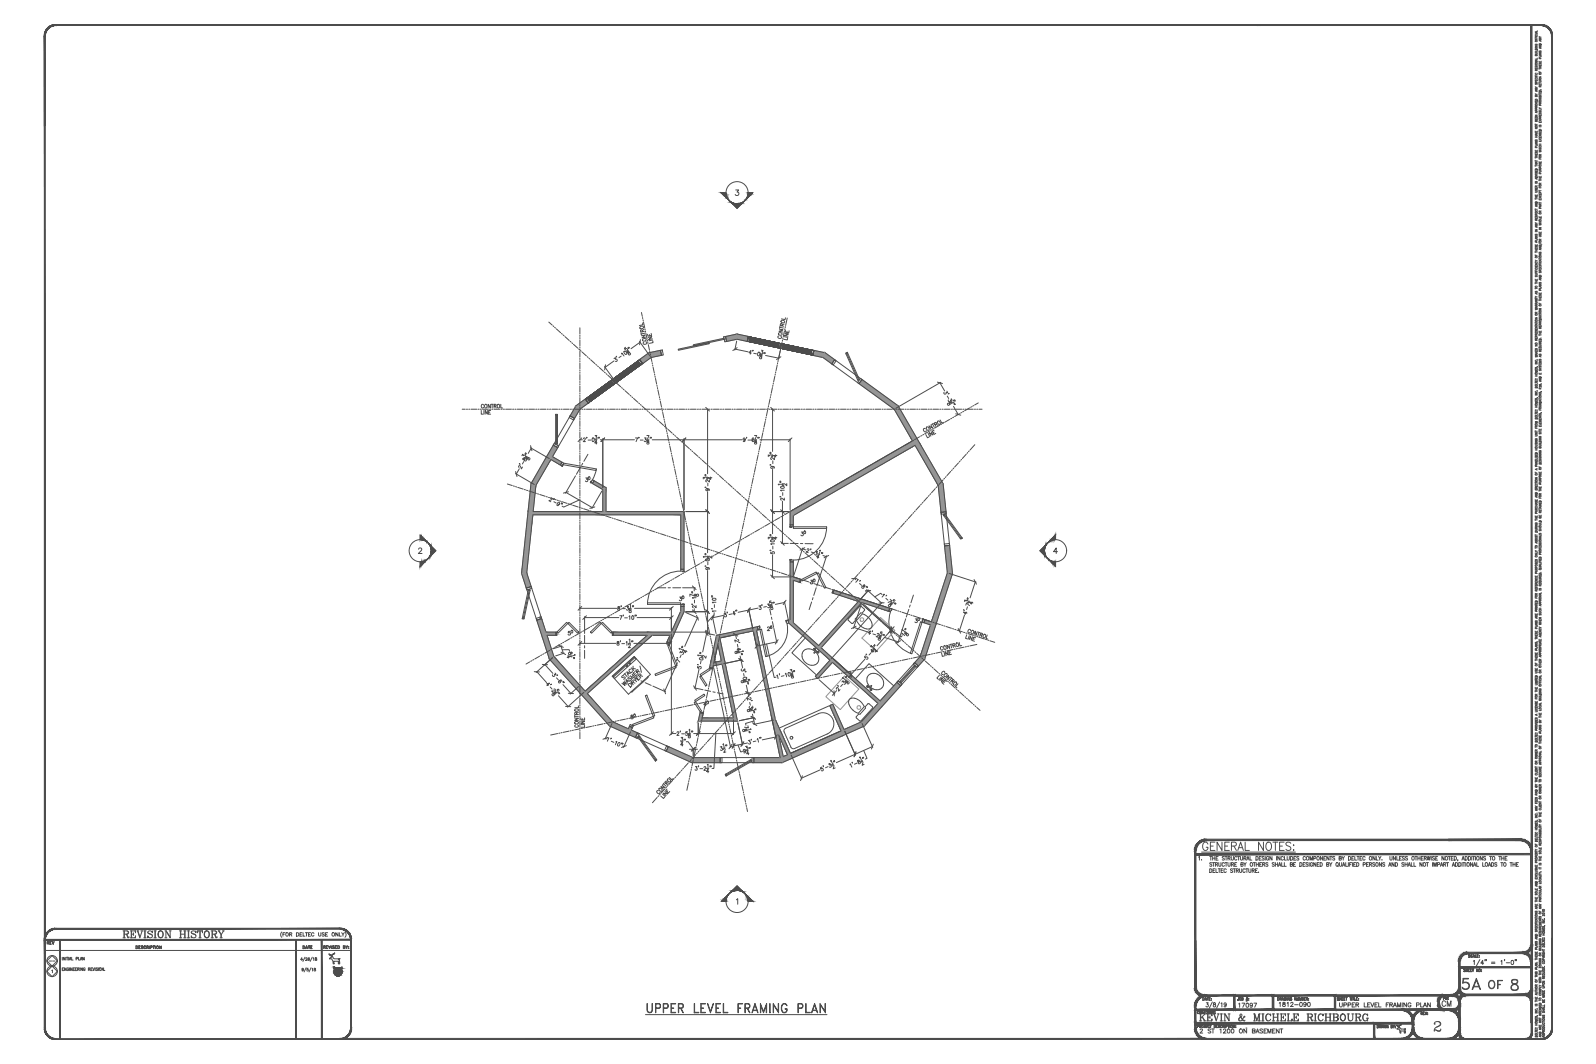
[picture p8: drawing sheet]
<svg xmlns="http://www.w3.org/2000/svg" width="914mm" height="610mm" viewBox="0 0 914 610" stroke-linecap="round" stroke-linejoin="round" font-family="sans-serif">
<defs><g id="words">
<g font-size="10.6" fill="#4c4c4c">
<text x="836" y="568">5A</text>
<text x="369" y="582">UPPER LEVEL FRAMING PLAN</text>
</g>
<text font-size="9.7" fill="#4c4c4c" x="687" y="489">GENERAL NOTES:</text>
<text font-size="8.4" fill="#4c4c4c" x="852" y="568">OF</text>
<text font-size="7.9" fill="#4c4c4c" x="69" y="539">REVISION HISTORY</text>
<text font-size="7.5" fill="#4c4c4c" x="686" y="586">KEVIN &amp; MICHELE RICHBOURG</text>
<text font-size="6.6" fill="#4c4c4c" x="825" y="578">CM</text>
<g font-size="5.7" fill="#4c4c4c">
<text x="732" y="578">1812-090</text>
<text x="766" y="578">UPPER LEVEL FRAMING PLAN</text>
</g>
<g font-size="5.3" fill="#4c4c4c">
<text x="708" y="578">17097</text>
<text x="686" y="593">2 ST 1200 ON BASEMENT</text>
</g>
<text font-size="4.9" fill="#4c4c4c" x="26" y="542">REV</text>
<text font-size="4.4" fill="#4c4c4c" x="173" y="545">DATE</text>
<text font-size="2.6" fill="#4c4c4c" x="27" y="552">--</text>
</g></defs>
<g fill="#959595" stroke="#959595" stroke-width=".57">
<path d="M452 357l1-1-1 1z"/>
<path d="M411 366h1v1z"/>
<path d="M317 376l18 21v-1zM317 377v-1l18 21z"/>
<path d="M317 377l16 21 2-1zM315 378l2-1 16 21z"/>
<path d="M336 397l15 17zM335 397h1l15 17z"/>
<path d="M335 397l14 19 2-2zM333 398l2-1 14 19z"/>
<path d="M302 328v9l2-1zM299 329l3-1v9z"/>
<path d="M310 354l2 9 1-1zM310 355v-1l2 9z"/>
<path d="M310 355v9l2-1zM308 355h2v9z"/>
<path d="M313 364l4 13v-1zM312 363l1 1 4 13z"/>
<path d="M312 363l3 15 2-1zM310 364l2-1 3 15z"/>
<path d="M307 278l-2 16v-1zM306 278h1l-2 16z"/>
<path d="M306 278l-3 15 2 1zM304 277l2 1-3 15z"/>
<path d="M305 295l-4 33h1zM305 294v1l-4 33z"/>
<path d="M305 294l-6 35 2-1zM303 293l2 1-6 35z"/>
<path d="M327 238l2 2 3-6zM330 232l2 2-5 4z"/>
<path d="M320 256l-5 6h2zM319 256h1l-5 6z"/>
<path d="M319 256l-6 6h2zM317 255l2 1-6 6z"/>
<path d="M316 263l-10 15h1zM315 262l1 1-10 15z"/>
<path d="M315 262l-11 15 2 1zM313 262h2l-11 15z"/>
<path d="M366 206l2 2 5-3zM366 206l6-4 1 3z"/>
<path d="M330 232l2 2 5-3zM330 232l5-3 2 2z"/>
<path d="M416 193v3l6-2zM416 193l6-2v3z"/>
<path d="M372 202l1 3 6-1zM372 202l6-1 1 3z"/>
<path d="M466 201v3l6 1zM466 201l7 1-1 3z"/>
<path d="M422 191v3l6 2zM422 191l7 2-1 3z"/>
<path d="M494 217l-2 3 20 14zM494 217l21 15-3 2z"/>
<path d="M473 202l-1 3 5 3zM473 202l5 4-1 2z"/>
<path d="M524 254v1l14 23zM524 254l14 24z"/>
<path d="M524 254l14 24-11-24zM527 254l13 23-2 1z"/>
<path d="M512 234l11 19-10-19zM513 234l11 20-1-1z"/>
<path d="M513 234l11 20-9-22zM515 232l12 22h-3z"/>
<path d="M541 313l2 15 1-16zM544 312l2 17-3-1z"/>
<path d="M538 278l1 16 1-17zM540 277l2 16-3 1z"/>
<path d="M533 358l-6 18 7-19zM534 357l-6 20-1-1z"/>
<path d="M534 357l-6 20 8-20zM536 357l-6 21-2-1z"/>
<path d="M543 328l-9 28 10-28zM544 328l-10 29v-1z"/>
<path d="M544 328l-10 29 12-28zM546 329l-10 28h-2z"/>
<path d="M503 403l-10 11 11-11zM493 414l11-11-10 11z"/>
<path d="M504 403l-10 11 11-9zM494 414l11-9-10 11z"/>
<path d="M514 391l-10 11 11-11zM504 402l11-11-11 12z"/>
<path d="M515 391l-11 12 12-10zM504 403l12-10-11 12z"/>
<path d="M527 376l-3 4 6-2zM524 380l6-2-4 4z"/>
<path d="M484 418l10-4h-1zM484 418l10-4-11 5z"/>
<path d="M483 419l12-3-1-2zM483 419l12-3-12 5z"/>
<path d="M449 433h3l-1-1zM449 433h3l-4 2z"/>
<path d="M448 435l4-2zM448 435l4-2z"/>
<path d="M448 435h4v-2zM448 435h4l-4 2z"/>
<path d="M453 432l30-13h-1zM453 432l30-13-31 14z"/>
<path d="M452 433l31-12v-2zM452 433l31-12-31 14z"/>
<path d="M397 434l16 3v-3zM397 434l16 3h-17z"/>
<path d="M432 434l16 1-1-1zM432 434l16 1h-16z"/>
<path d="M432 435l16 2v-2zM432 435l16 2h-16z"/>
<path d="M351 414l10 5-1-1zM351 414l10 5-10-5z"/>
<path d="M351 414l9 7 1-2zM351 414l9 7-11-5z"/>
<path d="M362 418l3 3v-1zM361 419l1-1 3 3z"/>
<path d="M361 419l3 4 1-2zM361 419l3 4-4-2z"/>
<path d="M383 428l13 9 1-3zM383 428l13 9-14-7z"/>
<path d="M443 414l4 20-3-19zM444 415l4 20-1-1z"/>
<path d="M444 415l4 20-4-19zM444 416l4 18v1z"/>
<path d="M444 416l4 18-2-13zM446 421l3 12-1 1z"/>
<path d="M432 361l11 53zM432 361l12 54-1-1z"/>
<path d="M432 361l12 54-11-54zM433 361l11 55v-1z"/>
<path d="M433 361l11 55-11-55zM433 361l11 51v4z"/>
<path d="M414 379v1l6 31zM414 379l7 33-1-1z"/>
<path d="M414 379l7 33-6-34zM415 378l8 35-2-1z"/>
<path d="M411 368l2 11zM411 368l3 11h-1z"/>
<path d="M412 367l2 12zM412 367l2 12z"/>
<path d="M412 366v1l2 12zM412 366l3 12-1 1z"/>
<path d="M400 413h23l-21-2zM402 411h18l3 2z"/>
<path d="M454 295h1l69-40zM454 295l70-41v1z"/>
<path d="M453 293l1 2 70-41zM453 293l70-40 1 1z"/>
<path d="M530 356l-1 1 4 1zM530 356l4 1-1 1z"/>
<path d="M530 355v1l4 1zM530 355l4 1v1z"/>
<path d="M493 345h1l15 5zM493 345l16 5z"/>
<path d="M493 345l16 5-14-6zM495 344l15 4-1 2z"/>
<path d="M477 339v1l15 5zM477 339l16 6h-1z"/>
<path d="M478 338l-1 1 16 6zM478 338l17 6-2 1z"/>
<path d="M454 331l1 1 3 2zM454 331l4 1v2z"/>
<path d="M454 331l4 1-3-1zM455 331l4 1h-1z"/>
<path d="M411 369l-2 11zM412 367l-3 13z"/>
<path d="M412 367l-4 13zM411 366l-3 14z"/>
<path d="M411 366l-4 13 1 1zM410 364l1 2-4 13z"/>
<path d="M409 382l-1 1zM408 380l1 2-1 1z"/>
<path d="M408 380l-1 2 1 1zM407 379l1 1-1 2z"/>
<path d="M403 409l-3 4 2-2zM401 408l2 1-3 4z"/>
<path d="M494 345l-24 26zM493 345h1l-24 26z"/>
<path d="M493 345l-24 25 1 1zM492 345h1l-24 25z"/>
<path d="M452 355v2l1-1zM452 355h1v1z"/>
<path d="M432 361h2zM432 361l2-1v1z"/>
<path d="M431 360l1 1 2-1zM431 360l3-1v1z"/>
<path d="M411 365v1l21-5zM411 365l21-4z"/>
<path d="M410 364l1 1 21-4zM410 364l21-4 1 1z"/>
<path d="M455 357l15 14-1-1zM453 356l2 1 15 14z"/>
<path d="M453 356l17 15zM453 356l17 15z"/>
<path d="M453 356l16 17 1-2zM452 357l1-1 16 17z"/>
<path d="M470 371l8 7zM470 371l8 7z"/>
<path d="M470 371l7 8 1-1zM470 371l7 8-8-7z"/>
<path d="M469 372l7 6 1 1zM469 372l7 6-7-5z"/>
<path d="M478 378l26 25v-1zM477 379l1-1 26 25z"/>
<path d="M477 379l27 24zM477 379l27 24z"/>
<path d="M477 379l26 24h1zM477 379l26 24-26-24z"/>
<path d="M475 404l7 15-6-15zM476 404l7 15h-1z"/>
<path d="M476 404l7 15-6-16zM477 403l7 15-1 1z"/>
<path d="M477 379l-9 9 1 1zM477 379l-9 9z"/>
<path d="M467 388h1l9-9zM476 378l1 1-10 9z"/>
<path d="M455 295l-2 6h2zM453 293l2 2-2 6z"/>
<path d="M455 322l-1 9h1zM454 322h1l-1 9z"/>
<path d="M454 322l-1 8 1 1zM453 322h1l-1 8z"/>
<path d="M455 332l-1 25h1zM454 331l1 1-1 25z"/>
<path d="M454 331l-1 25 1 1zM453 330l1 1-1 25z"/>
<path d="M453 330v26zM453 330v25z"/>
<path d="M392 350l-7 13 1 1zM391 350h1l-7 13z"/>
<path d="M391 350l-6 12v1zM390 350h1l-6 12z"/>
<path d="M386 364l-3 4 1 1zM385 363l1 1-3 4z"/>
<path d="M385 363l-3 5h1zM384 364l1-1-3 5z"/>
<path d="M362 417l-1 2zM362 417l-1 2z"/>
<path d="M360 418l1 1 1-2zM361 416l1 1-2 1z"/>
<path d="M372 363l2 1h10zM372 363h12v1z"/>
<path d="M372 363h12zM372 363h13z"/>
<path d="M371 362l1 1h13zM371 362h14v1z"/>
<path d="M351 363v1h20zM351 363h21l-1 1z"/>
<path d="M351 362v1h21zM351 362h20l1 1z"/>
<path d="M312 363l1 1h6zM312 363h7v1z"/>
<path d="M313 362l-1 1h7zM313 362h6v1z"/>
<path d="M305 293l41 1-1-1zM305 294v-1l41 1z"/>
<path d="M305 294h41zM305 294h41z"/>
<path d="M305 294l40 1 1-1zM305 294l40 1h-40z"/>
<path d="M347 293l44 1 1-1zM346 294l1-1 44 1z"/>
<path d="M346 294l44 1 1-1zM346 294l44 1h-45z"/>
<path d="M335 396l37-33zM335 396l37-33z"/>
<path d="M335 396l37-32v-1zM335 396l37-32-37 33z"/>
<path d="M335 397l39-33h-2zM335 397l39-33-38 33z"/>
<path d="M409 380l5-1zM408 380l6-1z"/>
<path d="M408 380l6-1zM408 380l6-1z"/>
<path d="M409 380h5v-1zM409 380h5l-5 2z"/>
<path d="M392 293l-2 33h2zM392 293l-2 33v-31z"/>
<path d="M392 347l-2 3h2zM390 347h2l-2 3z"/>
<path d="M345 280v13l1-13zM346 280v14l-1-1z"/>
<path d="M346 280v14l1-15zM347 279v14l-1 1z"/>
<path d="M340 275l-1 2 6 3zM340 275l7 4-2 1z"/>
<path d="M315 262l1 1 5 3zM315 262l6 4z"/>
<path d="M315 262l6 4-4-4zM317 262l5 3-1 1z"/>
<path d="M444 416l7 16zM444 416l8 17-1-1z"/>
<path d="M444 416l8 17zM444 416l8 17z"/>
<path d="M444 412v4l8 17zM444 412l9 20-1 1z"/>
</g>
<g fill="none" stroke="#4c4c4c" stroke-width=".57">
<path d="M880 19h1M880 20v1l1-1h-1M880 19h.1M881 18l-1 1h1M881 18h-1M880 39h1M880 35h1l-1 1h1M880 30h1l-1 1M880 26h1l-1 1h1M880 22v1h1M880 21v1h1M880 37h1"/>
<path d="M880 30h1M880 27h1M880 21h1M880 28h1v1h-1zM880 38h1h-1M880 25v1h1l-1-1M880 31h1v1h-1v-1v1M880 21v1M880 22v1M880 39h.1M880 34v1M881 34l-1 1h1"/>
<path d="M881 33v1h-1M881 29h-1M881 40h-1M882 37v1h1v-1M882 35v1h1v-1M882 30h1l-1 1h1M882 26h1l-1 1h1M882 22h1l-1 1h1M882 39v1M882 39h1M882 38h1M882 21h.1"/>
<path d="M882 25h1v1h-1zM882 36v1l1-1v1M882 29v1l1-1v1M882 35v1M882 37v1M882 38v1M882 34v-1v1h1M883 23v1M883 27v1M883 31v1M883 32v1h-1M883 31h-1l1 1"/>
<path d="M883 27h-1l1 1M883 23h-1l1 1M883 21l-1 1M880 59h1h-1M880 58h1M880 51h1h-1h1M880 46h1M880 43v1h1M880 54h.1M880 50h.1M880 44h1M880 43h1"/>
<path d="M880 57h1h-1zM880 48h1M880 45h1h-1M880 42v1l1-1h-1M880 55h1h-1M880 40h1M880 43v1M880 46h.1M880 58h.1M880 47h1M880 52h.1M881 54h-1"/>
<path d="M881 52h-1h1M881 50h-1M882 53h1M882 48v1h1v-1M882 46l1 1h-1M882 44h1l-1 1h1M882 41v1h1M882 47v1M882 54h.1M882 57h1M882 56h1M882 55h1"/>
<path d="M882 54h1M882 48h1M882 52h1h-1zM882 59h1M882 55h1v1h-1v-1v1M882 50v-1v1h1M882 46v-1v1h1M882 41v1M882 48v1M882 53h.1M882 56v1M883 51h.1"/>
<path d="M883 59h-1M883 49h-1M883 45h-1M880 76h1l-1 1M880 75v1h1v-1M880 73h1l-1 1h1M880 68v1h1v-1M880 67v1h1v-1M880 66h1l-1 1h1M880 71v1M880 79h1M880 78h1"/>
<path d="M880 71h1M880 69h1v1h-1v-1v1M880 61h1M880 67v1M880 68v1M880 75v1M880 78v1M880 64v-1v1h1M880 63v-1v1h1M880 64v1M880 77v1M881 77h-1l1 1"/>
<path d="M881 64h-1l1 1M881 61h-1M882 78v1h1v-1M882 77h1l-1 1h1M882 75v1h1v-1M882 70h1M882 65v1h1v-1M882 73h1M882 69h1M882 62h.1M882 74h1v1h-1zM882 76v1l1-1v1"/>
<path d="M882 72h1M882 65h1M882 63v1l1-1v1M882 79v1h1v-1M882 67h1M882 66h.1M882 70h.1M882 75v1M882 78v1M882 68h1M882 60h1M883 63h-1"/>
<path d="M883 62h-1M883 69h-1M883 66l-1 1M880 100h1l-1 1M880 98h1M880 88v1h1v-1M880 86v1h1v-1M880 81h1l-1 1h1M880 90v1M880 92v1M880 95h.1M880 100h1"/>
<path d="M880 95h1M880 94h1M880 92h1M880 90h1M880 89h1M880 97h1h-1zM880 99h1M880 87v1l1-1v1M880 80v1l1-1v1M880 86v1M880 88v1M880 89v1"/>
<path d="M880 94h.1M880 98h.1M880 85v-1v1h1M880 82v1M880 93h.1M881 93h-1h1M881 83v1h-1M881 82h-1l1 1M882 98h1l-1 1M882 93h1M882 91h1M882 86h1l-1 1h1h-1"/>
<path d="M882 86h1M882 85h1M882 83h1M882 80h1M882 94h1M882 84h1M882 97h1M882 89v-1v1h1M882 83h.1M882 85v1M882 91h.1M882 93h.1"/>
<path d="M882 100v-1v1h1M882 96h1M883 80v1h-1M883 97h-1M883 88l-1 1M416 110h-3l9 9 9-9h-2M422 109h1l-1 1a1.1 1.1 0 0 1 1 2 1.1 1.1 0 0 1-2-1M880 117h1h-1h1M880 112h1M880 109l1 1h-1M880 107v1h1v-1M880 114h.1"/>
<path d="M880 120h.1M880 120h1M880 114h1M880 113h1M880 105h1M880 116h1h-1zM880 101h1v1h-1zM880 108v1v-1l1 1M880 104v1v-1l1 1M880 107v-1v1h1M880 108h.1M880 112h.1"/>
<path d="M880 113h.1M880 102v1M880 118h.1M881 118h-1h1M881 102h-1l1 1M881 106l-1 1M882 114v1h1v-1M882 111h1M882 107v1h1M882 101v1h1v-1M882 103v1M882 109v1"/>
<path d="M882 116v1M882 116h1M882 113l1 1M882 109h1M882 103h1M882 102h1M882 112v1l1-1M882 117h1M882 106v-1v1h1M882 101v1M882 102v1M882 107v1"/>
<path d="M882 111h.1M882 114v1M882 119h1M882 111v-1v1h1M883 118h.1M883 118h-1h1M883 117h-1M883 113l-1 1M883 105h-1M880 135h1l-1 1h1M880 132h1h-1h1M880 129h1h-1h1"/>
<path d="M880 124v1h1v-1M880 121v1h1v-1M880 133h1M880 128h.1M880 134v1l1-1v1M880 124h1M880 120v1h1l-1-1M880 126h1M880 122h.1M880 125h.1M880 139v-1v1h1M880 123h1"/>
<path d="M880 130h.1M880 136v1M881 136l-1 1h1v1h-1M881 130h-1h1M881 128h-1M881 125l-1 1M882 139l1 1M882 135h1l-1 1M882 133h1M882 130h1l-1 1h1M882 128h1h-1l1 1h-1M882 124v1h1v-1"/>
<path d="M882 131h1M882 128h1M882 127h1M882 134v1l1-1v1M882 138v-1v1h1M882 122v-1v1h1M882 124v1M882 127v1M882 133h.1M883 125h-1M883 137h-1M883 121h-1"/>
<path d="M880 160v1h1v-1M880 157h1l-1 1M880 156h1M880 155v1h1M880 152v1h1v-1M880 151h1l-1 1h1M880 146v1h1M880 142v1h1v-1M880 140v1h1v-1M880 144v1M880 155h1M880 153h1"/>
<path d="M880 149h.1M880 144h1M880 143h1M880 158v1l1-1v1M880 141v1l1-1v1M880 154h1h-1M880 150v1h1l-1-1M880 140v1M880 142v1M880 143v1M880 146v1M880 152v1"/>
<path d="M880 155v1M880 156h.1M881 149l-1 1M882 159h1h-1h1M882 154h1M882 151v1h1M882 145h1l-1 1h1M882 141h1l-1 1h1M882 148v1M882 152h1M882 151h1M882 148h1"/>
<path d="M882 158h1h-1zM882 140h1v1h-1zM882 156h1M882 144v1l1-1v1M882 152v1h1v-1M882 150h1M882 151v1M882 154h.1M882 155h1M883 142v1M883 149h.1M883 160h.1"/>
<path d="M883 160h-1h1M883 149h-1l1 1M883 142l-1 1h1M368 179v2M880 177h1h-1h1l-1 1M880 172h1h-1h1M880 162v1M880 165v1M880 171h1M880 170h.1M880 165h1M880 162h1"/>
<path d="M880 161h1M880 167v1v-1l1 1M880 180v-1v1h1M880 175h1M880 174h1M880 160v1M880 161v1M880 168h.1M880 173h.1M880 176h.1M881 176h-1h1M881 173h-1h1"/>
<path d="M881 170l-1 1M881 168h-1l1 1M881 179h-1M881 175h-1M881 174h-1M882 177h1h-1h1M882 174h1M882 170h1M882 168h1M882 163h1l-1 1h1M882 172h.1M882 179v1"/>
<path d="M882 180h1M882 179h1M882 172h1M882 171h1M882 169h1M882 162h1M882 168h.1M882 170h.1M882 171h.1M882 174h.1M882 166h1M883 164h.1"/>
<path d="M883 164h-1l1 1h-1M314 185l2 1M317 187h.1M318 188h.1M319 188l2 3M322 191v1M323 192h.1M324 193l2 2M327 196h.1M328 196v1M329 197l2 2M332 200h.1"/>
<path d="M332 188v3M332 192v1M332 193v1M332 195v3M332 199h.1M358 199v1a.7 .7 0 0 1 1 0 .7 .7 0 0 1 0 1M360 199v1M360 199h.1M366 196l6 8M367 196l-5 4M367 195l-1 3M367 191v1"/>
<path d="M368 192h2l-2 2 2-1M368 182v1M368 185v1l-2 1M368 183l1 1M369 185v3M369 189h-1M369 190h-2v-1h1v1M369 191h-2M369 188l1 1M370 190h.1M370 196a.7 .7 0 0 1 1 1 .7 .7 0 0 1-1 0h-1a.7 .7 0 0 1 0-1M370 191l1 3"/>
<path d="M371 195v1M371 196v1M371 193h2l-1 2 2-1M371 197l1 4M372 192h.1M373 191v1l-2 1v-2M374 195h-2M374 195v1l-2 1M397 198l18-4-18 4zM415 193h1v3h-1zM416 193l6-2 7 2-1 3-6-2-6 2zM422 195l-1 6"/>
<path d="M422 199l-2 2M428 195h.1M428 195l1-2-1 2 19 4M428 195l38 8M429 193l18 4zM429 193l18 4v2l-19-4zM429 193l18 4v2v-2v2l-19-4zM429 193h1l-1 3-1-1zM429 196l-1-1 38 8h-1M429 196h.1M430 194l35 7v1l-36-7zM430 195h.1"/>
<path d="M430 195v-1v1l16 3M430 195l16 3M430 193h-1l37 8h-1M430 194l16 3zM430 194l16 3v1l-16-3zM430 194l16 3v1v-1v1l-16-3zM430 195l34 7M430 193l-1 3 1-3 16 4v2l-17-3 1-3 16 4v2l-17-3zM430 193h.1M430 194v1M430 195l15 3-15-3M430 195l15 3z"/>
<path d="M431 194l-1 1 1-1 14 3v1l-15-3 1-1 14 3v1l-15-3zM431 194h.1M445 198v-1v1M445 198h.1M445 198l-15-3 15 3M445 197h.1M446 199v-2v2M446 199h.1M446 198h.1M446 197h.1M446 192a.7 .7 0 0 0 0 1 .7 .7 0 0 0 0 1h1a.7 .7 0 0 0 1 0 .7 .7 0 0 0-1-1M447 189h2l-3 1h2"/>
<path d="M447 188h2M447 187v1M447 199h.1M447 199v-2v2l19 4M447 197l19 4zM447 197l19 4v2l-19-4zM447 197l19 4v2v-2v2l-19-4zM448 187v-1l-1-1v1l2 1M448 196l-1 3M448 200h.1M448 195v1M448 199h.1"/>
<path d="M448 199l1-1-1 1 17 3M448 199l17 3M449 194h-1M449 198l16 3zM449 198l16 3v1l-17-3zM449 198l16 3v1v-1v1l-17-3zM449 197l-1 3 1-3 16 4-1 2-16-3 1-3 16 4-1 2-16-3zM449 197h.1M449 199h.1M449 199l15 3-15-3M449 199l15 3zM449 193h2"/>
<path d="M449 198v1v-1l15 3v1l-15-3v-1l15 3v1l-15-3zM449 198h.1M449 186h-1M449 190v3M450 191h2l-3 1 2 1M450 188v1M450 187v1M450 182v1h-2M450 189v1l2 1v-1M451 190h.1M451 182l-1 4M451 194v1l-2-1"/>
<path d="M880 198h1h-1h1M880 193v1h1v-1M880 190v1h1v-1M880 188v1h1v-1M880 187h1l-1 1h1M880 182h1l-1 1h1M880 185h.1M880 186v1M880 187h1M880 185h1M880 184h1M880 200h1"/>
<path d="M880 189v1l1-1v1M880 195v-1v1h1M880 192v-1v1h1M880 188v1M880 190v1M880 194h.1M880 193v-1v1h1M880 186h.1M881 185l-1 1h1M881 194l-1 1M881 191l-1 1M882 200h1"/>
<path d="M882 198h1h-1M882 195v1h1v-1M882 190h1M882 187h1M882 181l1 1h-1M882 192h.1M882 197h1M882 192h1M882 191h1M882 194h1v1h-1zM882 182h1v1h-1zM882 180v1h1v-1"/>
<path d="M882 197v-1v1h1M882 188h1M882 185h1M882 187h.1M882 190h.1M882 191h.1M882 195v1M882 200h.1M882 186h1M883 194h.1M883 196h-1M883 188h-1"/>
<path d="M883 184l-1 1M883 199h.1M332 200v1M332 201v4M332 205v1M332 207h.1M332 208v3M332 212v1M332 213v1M332 215v3M332 219h.1M332 220v1"/>
<path d="M333 201h.1M334 202l2 2M336 204l1 1M337 205l1 1M338 206l3 2M341 209h1M342 210h1M343 211l3 2M346 213l1 1M346 210l6 8M347 209l-1 3M347 214l1 1"/>
<path d="M348 215l3 2M350 219h.1M350 218h.1M350 220h.1M350 220l-12 9 12-9M351 220h.1M351 220l-13 9h-1h1M351 220l-13 9M351 217l16-11zM351 217l16-11 1 2-15 12zM351 217l16-11 1 2-1-2 1 2-15 12zM351 218h1"/>
<path d="M352 205h1v1a.7 .7 0 0 1 1 1 .7 .7 0 0 1-1 0M352 207l-5 3M352 217l2 2-2-2 13-10 2 2-13 10-2-2 13-10 2 2-13 10zM352 217h.1M352 219h1M353 220h.1M353 220l-16 11-2-2 2 2M353 217l13-9zM353 217l13-9-13 10zM353 217l1 1-1-1 12-9 1 1-12 9-1-1 12-9 1 1-12 9zM353 217h.1M353 204v1"/>
<path d="M353 218h.1M353 219l3 3M353 217l13-9-13 9M354 219h.1M354 218h.1M356 204l-1 1M356 203v-1l2 2M360 202a.7 .7 0 0 1 1 0 .7 .7 0 0 1 0 1 .7 .7 0 0 1-1 0v-1zM360 201l-1 1M365 208h.1M365 207h.1M366 208h.1"/>
<path d="M366 208l-13 9 13-9M366 207l1-1-32 23 1-1M366 207l1-1 1 2-1 1zM366 208v1M366 209l-1-1 1 1M366 209h.1M366 208l-28 21M366 206l6-4 6-1 1 3-6 1-5 3zM366 208l-13 10v-1v1M366 208l-13 10M367 209l-2-2 2 2M367 209h.1"/>
<path d="M367 209l1-1-31 23 1-1M368 208h.1M368 208l-15 12-2-3 2 3M368 208l-31 23M372 201v1M373 203h.1M373 204v3M374 208h.1M374 209v1M374 210l1 4M375 214v1M375 216h.1"/>
<path d="M376 217v3M378 201h1l1 2-1 1zM389 200l17-4v1l-17 4zM421 200l8 2M430 202h-1l1-1v2M431 201h.1M432 202l1 1M436 203h1M436 203v1a.7 .7 0 0 1 1 1 .7 .7 0 0 1-1 1 .7 .7 0 0 1-1-1l2-1zM436 201h1v1a.7 .7 0 0 1 0 1 .7 .7 0 0 1-1-1M438 202v1M439 204l7 1"/>
<path d="M443 219v1M444 216l-1 3M444 214v1M444 213v1M445 209v3M446 208h-1M446 207h.1M447 201v1M447 201l-1 5 1-3M447 200v1M447 204l-2 2M464 202v-1v1"/>
<path d="M464 202h.1M464 202l-15-3 15 3M464 201h.1M464 203l1-2-1 2M464 203h.1M465 201l-1 1M465 202h.1M465 201h.1M465 201h1v2h-1zM466 203h.1M466 201l7 1 5 4-1 2-5-3-6-1zM477 208l15 12"/>
<path d="M478 206l1 1-2 2v-1zM478 206l16 11M484 202h1l7 16h-1zM485 203l7 14M486 202l-1 1M492 217l-1 1M493 217h1l-2 3-1-1zM494 217l21 15 25 45 2 16-3 1-1-16-26-44-20-14zM537 219l3 1M539 219l2 5M539 219l-26 15M880 218v1h1v-1"/>
<path d="M880 211v1h1v-1M880 207h1l-1 1h1M880 201h1M880 219v1M880 219h1M880 216h1M880 215h1M880 209h1M880 202h1M880 202h.1M880 210v1v-1l1 1M880 217v1l1-1h-1"/>
<path d="M880 206v1h1l-1-1M880 201h.1M880 212h.1M880 215v1M880 218v1M880 203h.1M881 210h.1M881 206h.1M881 220h-1M881 212h-1l1 1h-1h1M881 204h-1h1h-1h1M881 203h-1h1"/>
<path d="M881 202h-1M882 217h1l-1 1h1M882 214h1M882 208v1h1v-1M882 209v1M882 211h.1M882 209h1M882 216h1h-1zM882 212h1M882 210h1M882 206h1M882 203v1l1-1v1"/>
<path d="M882 201h1M882 208v1M882 214h.1M883 204h.1M883 218h.1M883 220h.1M883 218h-1l1 1M883 211h-1M883 207h-1h1l-1 1h1M883 204h-1l1 1M883 201h-1M265 234h2"/>
<path d="M267 234h1M269 234h.1M270 234h3M274 234h.1M275 234h1M276 235v2h1M276 234h4M277 232a.7 .7 0 0 0-1 0v1a.7 .7 0 0 0 0 1 .7 .7 0 0 0 1-1M277 235v2M279 235v2l-1-2v2M280 236h1M280 234h1"/>
<path d="M281 232v2l-1-2v2M281 235h-1v2h1M281 232h2M282 234h.1M282 232v2M283 233h1v-1h-1v2M283 234h3M284 233v1M287 232v2h1M287 234h1M288 234h1M290 234h3"/>
<path d="M294 234h.1M295 234h1M296 234h4M300 234h1M302 234h.1M303 234h3M307 234h1M308 234h1M310 234h3M314 234h.1M315 234h.1M316 234h3"/>
<path d="M318 237h1v18h-1zM318 238h1M319 238v16M320 234h1M321 234h1M323 234h3M327 238l2 2v1l-3-2zM327 238l-10 17M327 234h.1M328 234h1M329 240l-9 16M329 234h4"/>
<path d="M330 232l5-3 2 2-5 3-3 6-2-2zM332 221v3M332 225v1M332 226v1M332 228v3M332 232h.1M332 233v1M332 234v4M332 238v1M332 240h.1M333 234h1M335 234h.1"/>
<path d="M335 229l16-12zM335 229l16-12 2 3-16 11zM335 229l16-12 2 3-2-3 2 3-16 11zM335 229l1-1 2 2-1 1zM336 234h3M337 228l1 2-1-2 13-10 1 2-13 10-1-2 13-10 1 2-13 10zM337 228h.1M337 229l29-22 1 1-30 22zM337 231h.1M337 229l13-10zM337 229l13-10 1 1-13 9zM337 229l13-10 1 1-1-1 1 1-13 9z"/>
<path d="M337 228l1 1M338 228v1v-1l12-9v1l-12 9v-1l12-9v1l-12 9zM338 228h.1M338 229h.1M338 229l12-9zM338 229l12-9-12 9M338 230h.1M340 234h1M341 234h1M343 234h3M347 234h.1M348 234h1"/>
<path d="M349 234h4M350 220v-1v1M351 220l-1-2 1 2M353 234h1M355 234h.1M356 234h3M356 222h1M357 223h1M358 224l3 2M360 234h.1M361 226l1 1M361 234h1"/>
<path d="M362 227l1 1M362 234h4M363 228l2 2M366 231h.1M366 234h1M367 232h.1M368 234h.1M368 233l2 2M369 234h3M371 235v1M372 236v1M373 237l2 2"/>
<path d="M373 234h1M374 234h1M376 234h3M376 240h.1M376 221h.1M377 222v1M377 223l1 4M378 227v1M378 229h.1M378 230l1 3M379 234h.1M379 235l1 1"/>
<path d="M380 234h.1M380 236v3M381 234h1M382 234h4M386 234h1M388 234h.1M389 234h3M393 234h1M394 234h1M396 234h3M400 234h.1M401 234h.1"/>
<path d="M402 234h5M404 233l2 3M405 234v37M407 234h1M409 234h3M413 234h.1M414 234h1M415 234h4M419 234h1M421 234h.1M422 234h3M426 234h1"/>
<path d="M427 234h1M429 234h3M433 234h.1M434 234h1M435 234h4M439 239v1M439 234h1M440 235l-1 3M440 234h.1M440 232v1M441 234h.1M441 229l-1 3"/>
<path d="M441 227v1M442 233l2 3M442 226v1M442 234h3M443 222l-1 3M443 234v25M443 221h.1M446 234h.1M447 234h1M448 234h4M452 234h1M454 234h.1"/>
<path d="M455 234h3M459 234h1M460 234h1M462 234h3M466 234h.1M467 234h1M468 234h4M472 234h1M474 234h.1M475 234h3M479 234h1M480 234h1"/>
<path d="M482 234h3M485 234h1M487 234h.1M488 234h3M492 234h1M493 234h1M495 234h3M499 234h.1M500 234h1M501 234h4M505 234h1M507 234h.1"/>
<path d="M508 234h3M512 234h1M513 234h1M515 234h3M519 234h.1M520 234h1M521 234h4M525 234h1M527 234h.1M528 234h3M532 234h.1M533 234h1"/>
<path d="M534 234h4M538 234h1M540 234h.1M541 234h3M542 224l1 1h-1a.7 .7 0 0 1-1 1 .7 .7 0 0 1 0-1M543 227l1 1M543 231h2l-1-1v1a.7 .7 0 0 1 0 1 .7 .7 0 0 1-1 0 .7 .7 0 0 1 0-1zM544 226h-1M545 230v1M545 228v1h-1a.7 .7 0 0 1 0 1 .7 .7 0 0 1-1-1M545 234h1M545 240h.1"/>
<path d="M545 230a.7 .7 0 0 0 1 1 .7 .7 0 0 0 1-1 .7 .7 0 0 0-1-1h1v1M546 233l3 4M546 234h1M546 239h.1M547 231h-1M547 232h.1M548 237l2 1M548 234h3M550 237l-3 2M551 236l-1 1M552 234h.1M552 236h.1"/>
<path d="M553 234h1M554 234h4M556 234l-3 1M557 233h-1M558 232l-1 1M558 234h1M560 234h.1M561 231l-3 1M561 234h2M880 238v1h1v-1M880 236h1M880 229v1h1v-1"/>
<path d="M880 225h1l-1 1h1M880 221h1M880 237h.1M880 237h1M880 233h1M880 226h1M880 240l1-1v1h-1zM880 222h1h-1zM880 228v1v-1l1 1M880 235h1h-1M880 224v1h1l-1-1M880 221h.1"/>
<path d="M880 229v1M880 233h.1M880 236h.1M880 239h.1M881 228h.1M881 224h.1M881 237v1h-1M881 230h-1l1 1h-1h1M882 240h1M882 239h1h-1h1M882 234v1h1M882 232l1 1h-1"/>
<path d="M882 231h1l-1 1h1M882 226h1h-1h1M882 228v1M882 238h.1M882 238h1M882 229h1M882 228h1M882 230h1v1h-1zM882 237v1l1-1v1M882 225h1M882 235h.1M882 223v-1v1h1"/>
<path d="M883 229v1M883 236v1M883 224h.1M883 222h.1M883 229h-1l1 1M883 220h-1l1 1h-1h1M301 260h1M304 257l11 6M304 255l1 3M304 257l-1 3M317 255l3 1-13 22-5 50 2 8-2 1-3-8 5-52zM318 254l2 2-3-1z"/>
<path d="M318 254h1M332 252h2M332 241v3M332 245v1M332 246v1M332 248v3M332 252h.1M332 253v1M332 254v4M332 258v1M332 260h.1M333 251l-2 2"/>
<path d="M334 251h1l-1 2h1M336 251h.1M337 252h2M341 252h1M341 250h1h-1a.7 .7 0 0 1 1 1 .7 .7 0 0 1-1 0M342 254h-1l1-2v2M343 251h.1M344 252h20M345 251v28M346 251l-2 2M364 251h1l-1 2M366 251h.1"/>
<path d="M367 252h1M369 251h1v1a.7 .7 0 0 1 0 1 .7 .7 0 0 1-1 0M371 250h1l-1 2M371 252h1M371 252v1a.7 .7 0 0 1 1 0 .7 .7 0 0 1 0 1 .7 .7 0 0 1-1 0l1-1zM373 251h-1M373 251h.1M374 252h51M377 241h.1M378 242l2 2M380 240l1 1M381 244v1"/>
<path d="M381 241v1M381 243l1 3M382 245v1M382 247h.1M382 248v1M382 249l1 3M383 246l2 2M383 253v1M384 254v1M384 256v3M385 260h.1M386 249h.1"/>
<path d="M387 250h.1M388 250l2 3M391 253h.1M392 254h.1M392 251v41M392 255l3 2M393 251l-2 2M395 257l1 1M396 258l1 1M397 259l3 2M427 252a.6 .6 0 0 1-1 0 .6 .6 0 0 1 0-1 .6 .6 0 0 1 1 0 1.1 1.1 0 0 1 0 1 1.1 1.1 0 0 1-1 1M428 251h.1"/>
<path d="M429 252h1M432 251a1 1 0 0 0-1 1 1 1 0 0 0 1 1 .6 .6 0 0 0 0-1 .6 .6 0 0 0-1 0M432 250h2l-1 2M432 252h2M432 252l1 1a.7 .7 0 0 1 1 1 .7 .7 0 0 1-1 0 .7 .7 0 0 1-1 0l1-1zM434 251h.1M435 260h-1M435 258v1M435 251h.1M435 252h18M436 254l-1 4M436 253v1"/>
<path d="M436 252h.1M437 248l-1 3M437 247h.1M438 245l-1 1M438 241v4M439 240v1M441 260h1M441 259h1M453 251v41M454 251l-2 2M511 259l-1 1M512 259h-1"/>
<path d="M515 257l-2 2M517 256l-1 1M518 256h-1M522 253h.1M523 252l-70 41v8h2v-6l69-40M527 250l-3 2M528 250h-1M529 249h.1M530 246a.7 .7 0 0 0-1 0 .7 .7 0 0 0 0 1 .7 .7 0 0 0 1 0 .7 .7 0 0 0 1 0M530 249l1 2 1-1M532 248l1 2M533 247l-3 2"/>
<path d="M533 243l1 2-2-1 1 2M533 247l1 2-2-1 1 2M534 246l-1 1M534 243l1 2M535 243h-1M535 246h-1M535 246l-1 1 1 2 1-1M535 248h.1M536 243h1l-1-1h-1l1 2M536 243l1 1M538 244l-3 1M539 241l1 1h1"/>
<path d="M539 243h.1M541 242l-1 1M544 240l-3 2M554 259v1M555 258v1M558 255l-2 3M880 255h1l-1 1M880 252h1l-1 1h1M880 249h1l-1 1M880 248h1l-1 1h1M880 245h1M880 247h.1"/>
<path d="M880 258h1M880 257h1M880 253h1M880 248h1M880 247h1M880 259h1v1h-1zM880 254v1v-1l1 1M880 251v1h1h-1M880 244h1M880 245h.1M880 257v1M881 242h-1h1h-1h1"/>
<path d="M881 244h-1M882 259h1l-1 1h1M882 255h1l-1 1M882 251h1l-1 1h1M882 246h1M882 244h1M882 242v1h1v-1M882 252h1M882 248h1M882 247h1M882 247h.1M882 255h1"/>
<path d="M882 253h1h-1zM882 248v1l1-1v1M882 258v1h1v-1M882 250v1l1-1M882 256h1v1h-1v-1v1M882 240h.1M882 242v1M882 244h.1M882 246h.1M883 254h-1M883 243h-1M883 241h-1h1l-1 1h1"/>
<path d="M291 277l2 1M294 278l1 1M295 271l11 7M295 279h1M295 270l1 3M297 279l3 1M298 269l-2 3M298 266h.1M299 261v-1l1 1a.7 .7 0 0 1 1 0 .7 .7 0 0 1-1 1M299 268v1l-1-2h-1v1M300 263a.7 .7 0 0 1 1 0 .7 .7 0 0 1 1 1 .7 .7 0 0 1-1 0v-1zM300 264l-1 2"/>
<path d="M301 260h.1M302 261l-1 1M302 262v1a.7 .7 0 0 1 1-1 .7 .7 0 0 1 1 1 .7 .7 0 0 1-1 0v-1zM317 262l5 3-1 1-5-3M322 265h1l-1 2-1-1zM322 266v1zM323 265l19 4v1l-19-4zM330 273l-6 10M332 261v3M332 265v1M332 266v1M332 267v4"/>
<path d="M332 271v1M332 273h.1M332 274v3M332 278v1M332 279v1M333 268l-3 4M334 265l-1 2M336 274h1l-1 1a.7 .7 0 0 1 1 1 1 1 0 0 1-2 0M337 260l-2 4M339 276l-1 1zM339 275h1l-1 2-1-1zM342 269l-3 6"/>
<path d="M385 261v1M385 262l1 3M386 266v1M386 267v1M387 269v3M387 272l1 1M388 274h.1M388 275l1 3M389 279v1M400 262h1M401 263h1M402 264l3 2"/>
<path d="M403 274v-1l1 1a.7 .7 0 0 1 1-1 1 1 0 0 1 0 2M404 279h1M404 272l1 1M404 272h1M405 266l1 1M405 273v2M406 277v1M406 267l1 1M406 275v1l-1-1-1 1h1M407 273v2l-1-1h2M407 268l3 2M410 271h1"/>
<path d="M411 272h1M412 273l3 2M415 275l1 1M416 276h1M417 277l3 2M420 280h1M430 279v1M431 278h.1M432 274l-1 3M432 273h.1M432 271v1M433 267l-1 4"/>
<path d="M433 266v1M433 265h.1M434 261v3M440 262v-1h1a.7 .7 0 0 1 1 0 .7 .7 0 0 1 0 1M441 266l1 1M442 267h1a.6 .6 0 0 1 0 1 .6 .6 0 0 1-1 0 .6 .6 0 0 1 0-1h2l-1 1M443 261v1M443 269v37M443 264v2M444 262v1l-2-1v1M444 261v1l-1-1h2M447 276h.1"/>
<path d="M448 277h-2v1M448 277v1M451 277v1l-2-1v1M476 279v1M478 279h-1M482 276h.1M483 275v1M488 273h-1M489 272h-1M494 269l-1 1M495 269h-1M499 266h.1"/>
<path d="M501 265l-1 1M505 263h.1M506 262h.1M510 260l-3 2M536 280l-2 2M537 279h-1M538 278h-1M540 275l-2 2M541 274v1M542 273v1M545 270l-2 3M546 269l-1 1"/>
<path d="M546 268v1M549 265l-2 3M550 264v1M551 263l-1 1M554 260l-3 3M880 278v1h1v-1M880 274h1h-1h1M880 270v1h1M880 265h1h-1h1M880 263v1h1v-1M880 260v1h1v-1M880 276v1"/>
<path d="M880 276h1M880 262h1M880 277v1h1l-1-1M880 280v-1v1h1M880 260v1M880 264h.1M880 271h.1M880 278v1M880 267h1M880 266h.1M880 269h.1M881 268l-1 1h1"/>
<path d="M881 265l-1 1h1M881 263h-1M881 261v1l-1-1v1M881 279h-1M882 279h1M882 276h1h-1M882 270v1h1v-1M882 267v1h1M882 264v1h1v-1M882 261h1h-1h1M882 280h1M882 263h1"/>
<path d="M882 260h1M882 265h1v1h-1zM882 271v1l1-1v1M882 263v1l1-1v1M882 262h1M882 275h1M882 264v1M882 267v1M882 271h.1M882 279h.1M882 280v1M882 277h1"/>
<path d="M882 274h1M883 275h-1M300 280l1 1M302 281h.1M303 281l3 1M305 293h40v-13l-6-3 1-2 7 4v14h45v33h-2v-31h-85M307 282v1M308 283h1M309 283l3 1M313 285h1M314 285h1M317 287l2 1"/>
<path d="M317 286h.1M319 286l-3-1v1l-2 1h2M319 287h1M321 289h-1a.6 .6 0 0 1 0-1 .6 .6 0 0 1 1 0 1.1 1.1 0 0 1-1 1 1.1 1.1 0 0 1-1 0M321 287h.1M322 287l3 1M322 288l-1 1M322 289h.1M324 282l15 9M326 289h.1M326 282l-3 1M327 289h.1"/>
<path d="M328 289l3 1M332 286l-9 5-1-1M332 291h.1M332 281v3M332 285h.1M332 286v1M332 287v4M332 291v1M332 293h.1M332 294v3M332 298v1M332 299v1"/>
<path d="M333 291h1M334 291l4 1M338 293h1M339 293h1M341 294l3 1M341 290l-3 1M344 295h1M345 281l-6 10M346 295h.1M347 296l3 1M351 297h.1M352 297h1"/>
<path d="M353 298l3 1M357 299h1M358 299h1M360 300l3 1M389 280v1M389 282l1 3M390 285v1M390 287h1M391 288v3M392 292v1M392 293v1M392 295l1 3"/>
<path d="M393 298v1M393 293h13M393 300h.1M404 292l2 2M405 280a.6 .6 0 0 1 0 1 .6 .6 0 0 1-1 0 1.1 1.1 0 0 1 2-1 1.1 1.1 0 0 1 0 1M405 282v35M421 280v1M422 281l2 3M425 284h.1M426 285h.1M426 300l-1 3M426 298v1"/>
<path d="M427 297l-1 1M427 286l2 2M427 293v3M428 292v1M428 291h.1M429 287l-1 3M429 285v1M429 284v1M430 288v1M430 280l-1 4M431 289v1M432 290l2 2"/>
<path d="M435 293h.1M436 294h.1M437 295l2 2M440 297v1M441 298v1M441 300l-3 2M442 292l2 2M442 299l2 2M442 293h10M442 299v1M443 299h.1M447 297l-3 1"/>
<path d="M447 285h.1M447 292l2 2M448 296h-1M448 287v24M448 282v2M449 295l-1 1M449 285v2l-1-2-1 1 1 1M449 281h-2h1M452 293l-2 2M454 293h-1M455 292h-1M458 290l-3 2"/>
<path d="M459 289v1M460 289h.1M464 287l-3 1M465 286h-1M466 285v1M470 283l-3 2M471 283h-1M472 282h-1M475 280l-3 2M518 300l-2 2M519 299h.1M520 298h.1"/>
<path d="M523 295l-3 2M523 294h.1M524 293h.1M527 290l-2 2M528 289h-1M529 288h-1M531 285l-2 2M532 284h.1M533 283h.1M539 294l3-1v1l-3 1zM539 294l2 19M540 295l1-1 10 14-1 1z"/>
<path d="M541 295l10 13M542 295h-1M542 293l2 19M880 296h1M880 292l1 1h-1M880 286v1h1v-1M880 283h1l-1 1h1M880 280v1h1v-1M880 298h.1M880 298h1M880 297h1M880 290h1"/>
<path d="M880 289h1M880 282l1 1h-1zM880 287v1l1-1v1M880 299v1h1h-1M880 290v1h1l-1-1M880 292v-1v1h1M880 280v1M880 286v1M880 289v1M880 296h.1M880 297h.1M880 294v-1v1h1"/>
<path d="M880 284v1M880 288v1M881 288l-1 1h1M881 284l-1 1h1M881 291l-1 1M882 295v1h1v-1M882 292v1h1v-1M882 289h1l-1 1h1M882 288v1h1v-1M882 285h1M882 281h.1M882 291v1"/>
<path d="M882 292h1M882 290h1M882 281h1M882 298h1v1h-1zM882 287h1v1h-1zM882 296h1v1h-1v-1v1M882 294v-1v1h1M882 283h1M882 285h.1M882 288v1M882 292v1M882 295v1"/>
<path d="M883 290v1M883 299v1h-1M883 290l-1 1h1M883 293h-1M883 283h-1M240 315v-1l2 1-2 2h2M241 309v-2l9 9-9 9v-3M332 301v3M332 305h.1M332 306v1M332 307v3M332 311v1"/>
<path d="M332 312v1M332 314v3M332 318h.1M332 319v1M363 301h1M365 301h.1M366 302l3 1M370 303h.1M371 303v1M372 304l3 1M376 305h1M377 305l1 1"/>
<path d="M378 306l4 1M382 307h1M383 307l1 1M385 308l3 1M388 309h1M390 309v1M391 310l3 1M393 301l1 3M394 305h.1M395 306v1M395 311h.1M395 307v4"/>
<path d="M396 311v1M396 313h.1M396 312h1M396 314l1 3M397 318h.1M397 319v1M397 312l3 1M401 313h1M402 314h1M404 314l3 1M404 318h1M404 317h1"/>
<path d="M405 319h-2M405 319v1M407 320l-3 1M407 315h1M408 319h-1M408 319v1l-2-1v1M409 316h.1M409 318l-1 1M410 316l3 1M412 316l-3 2M413 316h.1M414 317h.1"/>
<path d="M415 315h-1M415 318h1M416 318l3 1M418 313l-3 2M419 312v1M420 319h1M420 312h.1M421 320h1M422 319l-1 3M422 318h.1M422 317h.1M423 313v3"/>
<path d="M424 311l-1 1M424 310l-3 1M424 310v1M425 306l-1 3M425 309h-1M425 305v1M425 304h.1M426 308l-1 1M429 306l-2 2M431 306h-1M432 305h-1M435 303l-3 2"/>
<path d="M436 303h.1M438 302h-1M440 309v-1h1a.7 .7 0 0 1 1 0 .7 .7 0 0 1 0 1M441 315h1M441 307h1M441 306h1M442 316v1a.7 .7 0 0 1 0-1 .7 .7 0 0 1 1 0 .7 .7 0 0 1 0 1M443 308v1M443 318v13M443 313v2M444 312h-2M444 308v1l-1-1h2"/>
<path d="M445 302h.1M446 303h.1M447 304l2 2M447 310l2 2M448 311h4M450 306v1M450 307h1M451 308l3 2M453 302h1zM453 301h2v1h-2zM453 311h4M454 311h1"/>
<path d="M455 302h19v1h-19zM455 311l1 1M456 312l3 3M459 311h1M459 305h1v1a.7 .7 0 0 1 0 1 .7 .7 0 0 1-1 0M459 315h1M460 314l2 1M460 314l-5 16M460 316h1M461 314l-3 1M461 311l5 1M461 317l3 2"/>
<path d="M462 315l1-1 1 1-2 1 1 1M464 319l1 1M465 315h-1M465 316l1 1M467 316h1v1a.7 .7 0 0 1 0 1 .7 .7 0 0 1-1-1M468 317l2 1M469 319h-1l1-1v2M469 315h1l-1 2M471 317h.1M471 318l2 1M474 302a19 19 0 0 1-19 19M474 318l-6 18"/>
<path d="M475 318l-3 2M500 319l-2 3M501 318v1M502 317v1M505 314l-2 3M506 313l-1 1M507 312l-1 1M509 309l-2 3M510 308v1M511 307v1M514 304l-2 3M515 304h-1"/>
<path d="M516 303h-1M541 312l3-1v1l-3 1zM551 308h-1M605 309v-2l-9 9 9 9v-3M606 316h-2l1-2v3M880 317h1l-1 1h1M880 303h1l-1 1M880 301h1h-1h1M880 306v1M880 314h.1M880 315v1M880 314h1"/>
<path d="M880 308h1M880 307h1M880 302h1M880 304h1v1h-1zM880 310h1M880 309h1M880 307v1v-1l1 1M880 303v-1v1h1M880 311h.1M881 316v1h-1M881 316h-1M881 310l-1 1h1"/>
<path d="M881 302h-1M882 314h1M882 313v1h1v-1M882 308h1l-1 1h1M882 300h1l-1 1M882 311h1M882 303h1M882 302h1M882 319h1v1h-1zM882 312v1l1-1v1M882 311v1l1-1v1M882 306h1"/>
<path d="M882 303v1l1-1v1M882 317v-1v1h1M882 302v1M882 313v1M882 314h.1M882 318v-1v1h1M883 307v1M883 307l-1 1h1M883 306v1h-1M883 316h-1M302 337l2-1 1 1-3 1zM302 337l6 18"/>
<path d="M303 338h1M303 338h1l-4 17-1-1zM303 338l-3 16M304 336l6 18M332 320v4M332 324v1M332 326h.1M332 327v3M332 331v1M332 332v1M332 334v3M332 338h.1"/>
<path d="M332 339v1M372 340l-3 1M373 339h.1M375 338l-1 1M377 337h4M378 336l-3 2M379 336h.1M380 335h.1M383 337h1M384 333l-3 2M385 332l-1 1M385 337h5"/>
<path d="M386 332h-1M389 330l-2 1M390 326h2v1h-2zM390 327a19 19 0 0 0-19 19M391 329h-1M391 327l1 1zM391 337h7M392 328l-1 1M395 326l-3 2M396 326h.1M396 340h1M396 339h1"/>
<path d="M397 336l2 2M397 325h.1M398 320v4M398 337v2M398 324l1 1M399 326h.1M399 327l1 3M400 331h.1M400 332v1M400 333l1 4M401 323l-3 2M401 337v1"/>
<path d="M401 338l1 1M402 340v3M402 322l-1 1M403 322h.1M404 324h1M405 325a.6 .6 0 0 1 0 1 .7 .7 0 0 1-1-1 1 1 0 0 1 2 0 1 1 0 0 1 0 1M405 327v35M406 322v2M418 339l-1 3M418 337v1M418 336v1M419 332l-1 3"/>
<path d="M419 331h.1M420 329v1M421 326l-1 3M421 324v1M421 323v1M422 320l4 1M426 321l1 1M427 322h1M429 322l3 1M433 323v1M434 324h.1M435 324l3 1"/>
<path d="M439 325v1M440 326h1M441 326l3 1M442 329l2 3M442 331h11M445 327l1 1M446 328h1M448 328l3 1M451 329l1 1M453 321h1zM453 330h.1M453 321h2v1h-2z"/>
<path d="M454 330l3 1M458 332h.1M459 332v2h-1zM459 332h1M459 332l9-4v1l-8 4zM460 332l3 1M464 334h1M464 332h2l-1 1a.7 .7 0 0 1 1 1 1 1 0 0 1-2 0M465 320l1 1M465 334h1M466 321l3 2M466 334l4 1"/>
<path d="M468 337l-2 4M468 329l1-1 4 9h-1zM469 324h1M470 325h1M470 336h1M471 326l3 2M472 336h.1M473 336l3 1M474 328l1 1M475 329l1 1M476 330l3 2M477 338h.1"/>
<path d="M477 338h1l-1 2zM478 338h.1M479 333h.1M479 338l3 2M480 334h.1M481 334l2 3M483 339l-2 2M483 340h.1M484 338h-1M484 337v1M485 337h-1M485 338h.1"/>
<path d="M486 339l2 2M487 334l-2 2M488 333h.1M489 332v1M489 331l1 1M491 331l-3 1M491 332h1l-2 2M492 329l-3 3M492 334l2 1M492 328v1M493 333h-1M493 327v1"/>
<path d="M494 336h2l-1-1v1a.7 .7 0 0 1 0 1 .7 .7 0 0 1-1 0 .7 .7 0 0 1 0-1zM496 324l-2 3M497 338l8 7M497 336h-1M497 323l-1 1M497 336v1M498 338l-5 6M498 322l-1 1M499 338l-3 1M544 329l15 5M558 332l1 3M559 333l-3 10"/>
<path d="M880 337v1h1v-1M880 336v1h1M880 335v1h1v-1M880 333v1h1v-1M880 332h1l-1 1h1M880 330v1h1v-1M880 327h1h-1M880 321v1h1v-1M880 322v1v-1l1 1M880 321h1M880 331v1l1-1h-1M880 339v-1v1h1"/>
<path d="M880 335v-1v1h1M880 326h1M880 322h.1M880 330v1M880 333v1M880 335v1M880 336v1M880 337v1M880 329v-1v1h1M880 325h1M881 340h-1M881 338h-1"/>
<path d="M881 334h-1M881 326h-1M882 334v1h1v-1M882 332h1l-1 1M882 329v1h1v-1M882 325h1h-1M882 321v1h1M882 320v1h1v-1M882 338h1M882 331h1M882 322h1M882 321h1"/>
<path d="M882 329l1-1v1h-1zM882 337v1l1-1v1M882 336v-1v1h1M882 331v-1v1h1M882 320v1M882 322h.1M882 330h.1M882 334v1M883 324h.1M883 328h.1M883 339v1h-1M883 324h-1h1"/>
<path d="M883 323h-1M883 335h-1M883 330l-1 1M883 333h.1M883 326h.1M299 354h1M307 354l3-1v1l-2 1zM325 357h1l6 5-1 1zM332 340v4M332 344v1M332 346h.1M332 347v3"/>
<path d="M332 351h.1M332 352v1M332 353v4M332 357v1M332 359h.1M332 349h21M333 347l-2 3M335 353v10M335 354h20M336 353l-2 2M338 359l-3 2M339 359h-1"/>
<path d="M340 358h.1M344 356l-3 2M345 357l6 5-1 1zM345 355l-1 1M346 355h-1M349 353l-3 1M350 352h.1M352 351l-1 1M354 348a.7 .7 0 0 1 1 1 .7 .7 0 0 1 0 1 .7 .7 0 0 1-1-1l1-1zM355 349l-3 2M355 353h1l-1 2M356 347v1"/>
<path d="M356 349h.1M357 349h1M357 352v1M357 348h.1M358 354h1M359 347h1v1a.7 .7 0 0 1 0 1 .7 .7 0 0 1-1 0M360 353h1v2M360 349h2M361 349v1a.7 .7 0 0 1 1 0 .7 .7 0 0 1-1 1 .7 .7 0 0 1-1-1l2-1zM361 346l-3 2M361 346v2M362 345l-1 1"/>
<path d="M362 347v1M363 347v1M363 345h-1M364 349h21M364 352v1M365 354h20M366 343l-2 2M368 342l-1 1M369 342h-1M371 345h19v1h-19zM385 348v13M386 347l-2 3"/>
<path d="M386 353l-2 2M389 342h1v1a.7 .7 0 0 1 0 1 .7 .7 0 0 1-1 0M390 346h2v1h-2zM391 346h1zM393 351l7 3M393 350h13M396 346h1M397 349l2 3M397 341l-2-1v2M398 340v2M398 349v1M398 344v1"/>
<path d="M398 341h1a.7 .7 0 0 1 0-1 .7 .7 0 0 1 1 1 .7 .7 0 0 1 0 1zM399 347v1l-2-1v1M399 342h-2v1M399 353l1 2M400 354l-8 16M402 344h1M403 345v1M403 346l1 3M404 350v1M404 351v1M404 349l2 3M404 353l1 3"/>
<path d="M405 357h.1M406 358v1M406 359v3M408 349h.1M408 342h.1M408 341v1M408 353l2 10M409 353l-1 2M409 351v1l-4 4M409 346v2M410 350h-2l1 1M410 345h-2l1 1"/>
<path d="M414 358l-1 3M414 357h.1M414 355v1M414 353l-6 1M415 353a.7 .7 0 0 0 1 0 .7 .7 0 0 0 0-1v-1h-1l-1 4M415 350v1M416 349l-1 1M416 345v3M417 351h.1M417 344h.1M417 342v1M419 352h-1"/>
<path d="M421 352h-1l1-2v2M422 350h.1M429 349l2 11M430 348l-2 3M434 359h1v2h-1zM434 348l-11 3M435 347h1l-1 1h1a.7 .7 0 0 1 0 1 .7 .7 0 0 1-1 0M435 359l1 1zM437 347h-1M439 348h-1M440 346h1l-1 1a.7 .7 0 0 1 1 1 .7 .7 0 0 1-1 0M440 360l1-1v1l-1 1h1"/>
<path d="M441 349l1 3M441 347l1 1a.7 .7 0 0 1 1 0 .7 .7 0 0 1 0 1 .7 .7 0 0 1-1 0l1-1zM442 344h-1v1a.7 .7 0 0 1 1 0 .7 .7 0 0 1 0 1 .7 .7 0 0 1-1 0M442 354v1M442 359a.7 .7 0 0 0-1 0 .7 .7 0 0 0 1 1v-1l-1 1M442 347h-1M443 356v3M443 345v1M449 345l3 11M450 345l-6 1M450 355l1 1zM450 344l-1 2"/>
<path d="M451 356l1-1v2h-1zM451 357a16 16 0 0 1-12 19M465 345l-1 4M465 359l-2 2M466 342l-1 2M466 358h-1M467 357h-1M469 354l-2 2M470 353h.1M471 352h.1M474 349l-2 2M475 348h-1"/>
<path d="M476 347h-1M478 344l-2 2M479 343h.1M480 342h.1M484 340h1M485 341l3 1M489 342h.1M489 342h1M489 359l8 3M490 342v1M490 342h1M490 359l-2 1"/>
<path d="M491 355a6 6 0 0 0 8 4 7 7 0 0 0-5-7l-3 4M491 343l2 3M492 343l3 1M493 347l2 2v1l-1 1h-1l-3 4-1 2h-1M493 347l-7 8 2 2M493 346l-4 14M494 346l17 15M495 346l16 15M495 347h.1M495 344h1M496 348l2 2M497 344h.1"/>
<path d="M498 345l3 1M499 350v1M500 351v1M502 346h.1M503 346h1M504 355h.1M504 347l3 1M505 356h.1M505 341v-1l-4 2M505 345l-29 32M506 357l2 2M506 340h1l-2 2"/>
<path d="M507 345l-3 1M508 343l1 1M508 341h.1M508 348h1M508 359l1 1M509 346h2h-1a.7 .7 0 0 1 0 1 .7 .7 0 0 1-1 1 1 1 0 0 1 0-2zM509 348l1 1M510 348l1 1-1 2-1-1zM510 343l1 1-2 1M510 351a19 19 0 0 0 12 24M510 345l1 1M510 360l1 3"/>
<path d="M511 349l3 1M511 349v1zM511 359v3M512 359l-3 4M513 344l-1-1v1a.7 .7 0 0 1 0 1 .7 .7 0 0 1-1 0M513 346h-1M513 346h.1M514 350h1M516 350v1M517 351l3 1M519 355l-5 13M521 352h.1"/>
<path d="M521 349l-2 4M521 347v1M522 352v1M523 353l3 1M523 341l-1 4M524 355h2h-1a1 1 0 0 1 0 2 .7 .7 0 0 1-1-1M527 354h1M527 356h1l-6 19v-1zM528 354l1 1M529 354v2zM529 355h1l-1 2-1-1zM529 355l4 1"/>
<path d="M533 358l10-30-2-15 3-1 2 17-16 49-4 4-2-2 3-4M533 358l-6 18M533 356h1M534 356l-4-1-1 2 4 1M534 356l1 1M536 357l3 1M539 358h1M541 359h.1M542 359l3 1M552 349l1 1M553 345v-1a1 1 0 0 1 2 0 .7 .7 0 0 1-1 1M553 352l-3 9"/>
<path d="M553 347l1-1 1 1M554 351l-1 1-1-1h2M554 343h1M554 348v1M555 344v2M557 345l-1 1-1-1h2M880 357h1h-1h1M880 352h1M880 347h1l-1 1h1M880 345v1h1v-1M880 342v1h1M880 346v1"/>
<path d="M880 348h1M880 346h1M880 344h1v1h-1zM880 356h1M880 353h1M880 349v-1v1h1M880 341v-1v1h1M880 342v1M880 345v1M880 352h.1M880 350h1M880 354h.1"/>
<path d="M880 358h.1M881 359h-1M881 358h-1h1M881 354h-1h1M881 353h-1M881 348l-1 1M882 357h1h-1l1 1h-1M882 355h1M882 354h1l-1 1h1M882 351h1h-1M882 341l1 1h-1M882 359v1"/>
<path d="M882 357h1M882 356h1M882 349h1M882 348h1M882 352h1M882 350h1M882 344v-1v1h1M882 348v1M882 355h.1M882 356v1M882 346h1M882 345v-1v1h1"/>
<path d="M883 340v1M883 347h.1M883 360h-1M883 346l-1 1h1M883 340l-1 1h1M883 343l-1 1M303 379l-2 1M305 379h-1M306 378h-1M309 376l-3 2M310 375v1M311 375h.1"/>
<path d="M313 362l-3-8-2 1 7 23 34 38 15 7 1-3-3-2M313 362l4 14 18 20M313 362h6v2h-6M315 373l-3 1M316 372h-1M317 371v1M319 362v2zM319 362l6-5-5 6zM320 370l3 1M321 369l-3 2M321 370l2 4M321 374l3 1"/>
<path d="M322 369h-1M322 370l-5 2M322 372h4v1M323 368h-1M323 374l-5 2M325 377l2-1h-2l1 1M326 374h2h-1a.7 .7 0 0 1-1 1 .7 .7 0 0 1 0-1zM326 366l-2 2M327 362h-1v1a.8 .8 0 0 1 1 0 .8 .8 0 0 1 0 1 1.1 1.1 0 0 1-2-1M327 375v1M328 365l-1 1M328 377h1"/>
<path d="M329 377h.1M329 365h-1M329 375h1l-2 1M332 363l-3 1M332 360v3M332 364v1M332 365v1M332 367v3M332 371h.1M332 372v1M332 373v4M332 377v1"/>
<path d="M332 379h.1M332 380v3M332 369h21M333 362h.1M333 368l-2 2M334 361v1M335 364v5M335 370v1M335 373v4M338 362l6-5h1l-6 6zM351 362v2zM354 368a.7 .7 0 0 1 1 1 .7 .7 0 0 1-1 1 .7 .7 0 0 1-1-1l2-1z"/>
<path d="M356 367l-1 1M356 369h2M359 368v2M360 369h1M360 369h1l-1 2h1M360 367l1-1v2M362 367v1M363 367l-1 1M363 369h21M364 377l1 1-13 11-1-1M382 368l2 1h-1h-1zM383 370v-1l5 12-1 1z"/>
<path d="M383 369h.1M384 365v4M385 363v58M385 368l-2 2M386 362h20M387 379l1-1 1 1M388 377h.1M388 380l-7 16M389 372v-1l2 1M389 374l1-1v1a1 1 0 0 1 2 0 .7 .7 0 0 1-1 1M390 375v2M391 371h.1"/>
<path d="M391 370v1M392 372l-1 1M393 373v1l-1-1h2M401 374v1M401 374h1M402 379l-1 1M402 376l-2-1v1M402 375v2M404 362l2 2M404 361l2 2M404 363l5 1M405 376l-1 1-1-1h-1l1 1"/>
<path d="M405 363l-2 11M407 363v1M407 364v1M407 366l1 3M408 370h.1M408 371h.1M409 372v3M409 376l1 1v-1M410 378v-1l-1 4M410 379l1 3M410 375h.1M411 371l-1 3"/>
<path d="M411 370h.1M411 369l2 10-4 1zM411 368v1M412 364v4M413 363l-1 1M413 362h.1M420 363l3 1M421 373l2 1v-1h-1a.7 .7 0 0 1 0 1 .7 .7 0 0 1-1-1zM421 364l1 2M422 372h2l-1-1v2M422 369l1 2M423 366v1h-2v1"/>
<path d="M423 368h1M423 377l3 2M423 373l1 1M424 376l1 7M425 374v1M425 375h.1M425 378l-10 2M425 373h1l-2 1M432 362l2 9M434 369l-1 2M435 361l1-1 4 16h-1zM439 369l5 19h1"/>
<path d="M443 360l2 8M445 368l-12 2M446 366l-2 3M447 378l-2 3M448 377v1M449 376v1M452 373l-2 3M453 372l-1 1M454 371l-1 1M456 368l-2 3M457 367v1M458 366v1"/>
<path d="M461 363l-3 3M461 365l-7 9 14 13M462 362l-1 1M462 362h.1M467 373a4 4 0 0 0-7 0 4 4 0 0 0 2 7 4 4 0 0 0 6 0 4 4 0 0 0-1-6M468 373h-1l-1 1 2-1M496 378l-10 10M496 376h-1l1 1a.7 .7 0 0 1 1-1 .7 .7 0 0 1 0 1 .7 .7 0 0 1-1 1M496 375h1M499 371v-1l1 1v-1a.7 .7 0 0 1 1 1 .7 .7 0 0 1-1 1M499 363h-2l2-2-1 2M499 374l-1 1"/>
<path d="M500 362h.1M500 363l2 1M500 373v1l-1-2 2 2M501 370h.1M501 369v1M501 371l-1 1M503 373l-1 1-1-2 2 1M503 363l1 1-2 1h1M504 364l1 1M504 365a.7 .7 0 0 1 1 1 .7 .7 0 0 1-1 1 .7 .7 0 0 1-1-1l2-1zM506 362h-1l-1 1a.7 .7 0 0 1 1 0 .7 .7 0 0 1 0 1 .7 .7 0 0 1-1 0M506 364h.1"/>
<path d="M507 364h-1M507 365l8 3M509 360l1 1M510 380h-1M511 361l5 4 1-1M513 363l-3-2-8 9M513 364h1M514 379l-4 1M514 365h1M515 379h-1M515 365l3 3M516 367l-3 1"/>
<path d="M516 378v1M517 363l1 1M517 361l1 1M518 368l1 1M518 360l1 1M519 360v1M519 363a.7 .7 0 0 1 1 0 .7 .7 0 0 1 0 1 .7 .7 0 0 1-1 0l1-1zM519 362l-1 1M519 369h1M520 378h-3M520 370l3 2M521 377v1"/>
<path d="M523 377h-1M523 373h1M524 380l2 2h-1l-2-2zM524 380l-10 11M524 373l1 1M525 374l3 3M527 376l-4 1M528 376h-1M528 377h1M529 378h1M529 376h-1M530 379l3 2"/>
<path d="M533 375l-3 1M534 375h.1M536 374h-1M539 374l1 2h1M539 374h-3M540 371a.7 .7 0 0 0-1-1 .7 .7 0 0 0 0 1v1a.7 .7 0 0 0 1 1 .7 .7 0 0 0 0-1M541 373h-1M541 374v2M542 373h-1M543 373v2l-1-1v2M544 369v2l-2-1 1 2M544 374h.1"/>
<path d="M545 373h-1v2h1M545 369v2M545 369h-1M546 360h.1M546 372l-3 1M546 370h1v-1h-1v2M547 370v1M547 361h1M547 372h.1M548 361l3 1M549 372h-1M549 360l1 3"/>
<path d="M550 368v2h1M552 362h1M552 371h-3M553 363h1M554 370l-1 1M554 364l-1 2h1M555 363l3 1M555 370h-1M555 364v2M556 361a.7 .7 0 0 0-1 0v1a.7 .7 0 0 0 0 1 .7 .7 0 0 0 1-1M557 365v2l-1-3-1 2M558 366h.1"/>
<path d="M558 364h1M559 365h-1l-1 2h1M560 365h.1M560 369l-4 1M560 362l-1 2v-2l-1 2M560 362h1M561 365l3 1M561 362l-1 2M562 364h1v-1h-1l-1 2M562 364v1M565 366h.1M566 364l-1 2h1"/>
<path d="M566 367h1M567 367l3 1M880 380h1M880 376v1h1v-1M880 374v1h1v-1M880 369h1l-1 1h1M880 363v1h1v-1M880 362h1M880 365v1M880 378v1M880 378h1M880 377h1"/>
<path d="M880 366h1M880 365h1M880 375v1v-1l1 1M880 368v1v-1l1 1M880 363h1M880 362h.1M880 364h.1M880 365h.1M880 374v1M880 376v1M880 377v1M880 380h.1"/>
<path d="M880 373v-1v1h1M880 360h1M880 370v1M881 368h.1M881 370h-1l1 1h-1M882 379h1M882 366v1h1v-1M882 362v1h1v-1M882 361h1l-1 1h1M882 367v1M882 380h1M882 369h1"/>
<path d="M882 367h1M882 363v1h1v-1M882 360v1h1v-1M882 378h1M882 373h1M882 370v-1v1h1M882 362v1M882 366v1M882 379h.1M882 380h.1M882 375h1M882 374h1"/>
<path d="M882 371v-1v1h1M883 364v1M883 368v1M883 376h.1M883 376h-1h1M883 368h-1l1 1M883 364l-1 1h1M883 378h-1M883 373h-1M883 369l-1 1M306 385h3M308 385l5 6"/>
<path d="M311 381h3M312 381l5-4-10 8M312 381l5 5M314 393l-1-1 2-1-2 2M315 394l1 1M316 392h-1M316 398l2-1h-1a.7 .7 0 0 1 1 1 .7 .7 0 0 1-1 1 .7 .7 0 0 1-1-1zM317 395h1v1h-2l1 1M318 396l1 1M318 386h1h-1a1.1 1.1 0 0 1-1 2 .7 .7 0 0 1 0-1M319 388l1 2M319 387h.1"/>
<path d="M320 399l6 6M320 390h1a.6 .6 0 0 1 0 1 .6 .6 0 0 1-1 0l1-1h1M320 397h.1M320 395h-1a.7 .7 0 0 1 1 1 .7 .7 0 0 1-1 1 .7 .7 0 0 1-1-1M321 397l-1 1M323 392l4 5M323 391h-1M323 391h.1M326 397h3M331 393l-4 5M332 384v1M332 385v1"/>
<path d="M332 387v3M332 391h.1M332 392v1M332 393v3M332 397v1M332 398v1M332 400v3M334 397l-9 8M335 396l16 18 9 4M335 396l36-32h-20v-2h34l5-12v-3h2v3l-8 19-2-1 2-4h-10l-38 33M351 387l12-11 10 10-13 12zM351 387l12-11 1 1-13 11z"/>
<path d="M357 387l-1 1h2l-1 1M358 390l1 2-2-1 1 2-2-2M358 386l1 2M358 386l-1 1M360 392h1l1 1-1 1zM360 390l-1 1M360 386h.1M361 390l-2-1v2M361 388l-1 1h2l-1 1M361 387l2 2M361 386l-2-1 1 2M361 383a.8 .8 0 0 0-1 1 .8 .8 0 0 0 1 1 .8 .8 0 0 0 1 0 .8 .8 0 0 0 0-1"/>
<path d="M362 396h.1M362 383l1 1M362 392l1-1-1-1-1 1 2 1M362 386l2 2M363 391h1M363 388l3 2M363 383h1M363 390l2 1M363 382v2M363 387l-1 1M364 385l-1 1 1 1 1-1M364 388v2"/>
<path d="M364 386h-1M365 385l1-1h-1h-1l2 2M365 387l-1 1 2 2 1-1M365 385h2M366 388l-1 1M366 388l1-1v-1l-1 1 1 1M367 382v3M367 387h1M367 390l1 1M370 391l3 2M370 399l1-1 4 12h-1zM371 388h.1"/>
<path d="M371 388l-9 8M374 393l7 3M375 386l12-4v1l-11 4zM380 395l1 3M397 393l2 2M398 394l5 1M400 381h.1M400 382v1a.7 .7 0 0 1 1-1 .7 .7 0 0 1 1 0 .7 .7 0 0 1-1 1M400 384l-2 10M401 388l1-1 3 6h-1zM401 386l5-3 1 1-5 3zM404 395l3 1"/>
<path d="M405 397v3M406 395v1M406 394v1M407 382l1 1h-2zM407 390l-1 4M407 389v1M407 388h.1M408 384l-1 3M408 383h.1M408 396l2 1M409 381v1M409 383l10 45"/>
<path d="M411 382v1M411 384h.1M411 397l3 1M411 385l1 3M412 389v1M412 390l1 1M413 392v3M413 395l1 1M414 397h.1M414 398l1 3M417 400h-4M418 399l-1 1"/>
<path d="M419 399h-1M423 398l-3 1M424 398h.1M425 390l2 1v-1h-1a.7 .7 0 0 1-1 1 .7 .7 0 0 1 0-1zM426 398h-1M426 386v1M427 383v1h-1a.7 .7 0 0 1-1 0 .7 .7 0 0 1 0-1M427 385h.1M427 390v1M427 396l3 2M428 393l1 6M428 389a.7 .7 0 0 0 0 1 .7 .7 0 0 0 1 0 .7 .7 0 0 0 0-1l1 1"/>
<path d="M428 391h1M428 392h1M429 397l-3 1M430 398l-3 2M430 400v1l-2-1v1M431 397h-1M431 396h.1M432 396h-1M434 393l-2 2M435 392h.1M436 391l-1 1M436 396h-3"/>
<path d="M437 395h.1M438 388l-2 3M439 395h-1M439 387v1M440 386v1M442 394l-3 1M443 383l-2 3M444 394h-1M444 382l-1 1M445 381l-1 1M445 387l1 2M445 394h-1"/>
<path d="M447 386v1M449 393h-3M449 387h-1M450 386l1 2M450 392v1M451 392h.1M453 384h1h-1h1a1 1 0 0 1 0 2 .7 .7 0 0 1-1-1M453 387h1a.7 .7 0 0 1 1 0 .7 .7 0 0 1-1 1 .7 .7 0 0 1-1 0l1-1zM454 386h-1M455 384v1M455 391l-3 1M457 391h-1"/>
<path d="M458 391h-1M462 390l-3 1M463 390h-1M464 389v1M468 389h-3M469 389l9 9M470 388l-1 1M471 388h-1M475 387l-3 1M476 387h-1M477 387h.1M478 396v3"/>
<path d="M479 395v-1h1v2l1-1M479 396l-2 2M480 393h.1M481 386l-3 1M482 391l1-1v1h1a.7 .7 0 0 1 0 1M483 386h-1M483 392l-1 1M483 389v-1l1 2M484 385h-1M484 388h1M485 388h.1M485 390v1a.7 .7 0 0 1 1-1 .7 .7 0 0 1 0 1 .7 .7 0 0 1-1 1l1-2z"/>
<path d="M485 390h-1M487 385l1 3M488 385h-4M489 384h-1M490 389l8-9 14 13M490 384h.1M494 383l-3 1M495 383h.1M497 383h-1M498 394l1-1-1 1zM498 393a4 4 0 0 1 0-6 4 4 0 0 1 7 1 4 4 0 0 1 0 6 4 4 0 0 1-6 0M501 382h-4"/>
<path d="M502 381l-1 1M503 381h.1M507 380l-3 1M508 380h.1M515 390l2 2-1 1-2-2zM516 390v1M524 381v1M524 381l1 1-9 9h-1zM524 382l-8 9M526 382l-10 11M533 381l1 1M534 382l1 1"/>
<path d="M535 383l2 2M538 386h.1M538 387l-1 1 1 1M539 387h.1M539 388l-1 1M540 388l2 2M541 390v1M541 389l-2 2 1-3-2 2M541 386a.7 .7 0 0 0 0-1 .7 .7 0 0 0-1 0 .7 .7 0 0 0 0 1M542 390h-1l-1 1 1 1M543 390v1M544 391v1"/>
<path d="M544 388l-1 1v-2l-1 1M545 388l1 1M545 392l2 2M545 388l-1 2M545 390l1 1 1-1-1-1-1 2M546 390v2M548 395h.1M549 396h.1M549 392l-2 1 1 1M550 396l2 3M553 399v1M880 400h1"/>
<path d="M880 394h1M880 388v1h1v-1M880 385h1l-1 1M880 383v1h1v-1M880 389v1M880 396h.1M880 396h1M880 395h1M880 392h1M880 390h1M880 389h1M880 387h1v1h-1z"/>
<path d="M880 384v1l1-1v1M880 398h1M880 383v1M880 388v1M880 394h.1M880 395h.1M881 392h-1M881 390h-1l1 1h-1h1M881 398h-1M882 400h1h-1M882 396h1h-1h1M882 391v1h1"/>
<path d="M882 390v1h1M882 381h.1M882 399h1M882 397h1M882 390h1M882 389h1M882 381h1M882 397h1v1h-1zM882 395h1M882 389v1h1v-1M882 384h1M882 391h.1"/>
<path d="M882 392h.1M883 388h.1M883 398v1h-1M883 388h-1l1 1M883 387h-1M883 384h-1M322 420h-1M324 405h3M326 419l-3 1M327 419h.1M329 418h-1M329 411h2l-2 2h2"/>
<path d="M329 410h2M329 410v1M330 415a.7 .7 0 0 0-1 1 .7 .7 0 0 0 1 1h1a.7 .7 0 0 0 0-1 .7 .7 0 0 0 0-1M330 409v-1h-1v1h2M331 404v1h-2M331 408l-1 1M332 404h.1M332 405v1M332 406v4M332 410v1M332 412h.1M332 413v3"/>
<path d="M332 417v1M332 418v1M332 420v3M332 418h-3M333 413h2l-2 1h2M333 411v1h2v-1M333 415h2M334 417h-1M334 412h.1M335 416v1h-2M335 417h-1M339 416l-3 1"/>
<path d="M340 416h.1M341 416h.1M345 415h-3M347 414l-1 1M348 414h-1M351 415l-4 8M352 413l-3 1M353 413h-1M354 413h.1M358 412l-3 1M360 412h-1M360 418l1-2 1 1v1"/>
<path d="M360 418h2M361 411l-1 1M361 415l2 1-1 1-1-1zM361 419l-4 9M362 410l1 1v1l-2-1 2-1zM362 415h.1M362 415l12-5 1 1-12 5zM365 411h-3M365 420h1l-1 3h-1zM365 420l18 8M366 410h-1M367 410h.1"/>
<path d="M371 409l-3 1M373 409h-1M374 409h-1M378 408l-4 1M379 408h-1M380 407h.1M384 407h-3M385 406h.1M386 419l-2 2M387 406h-1M388 420v-1l1 1-1 1h1M390 419h.1"/>
<path d="M391 405l-4 1M392 405h-1M393 405h.1M394 419h-1v1a.7 .7 0 0 1 1 0 .7 .7 0 0 1 0 1 .7 .7 0 0 1-1 0M395 418v2M396 419h.1M397 419h.1M397 404h-3M398 402l4 5-1 1zM398 401l5-3 1 1-6 3zM398 403v1M400 403h-1"/>
<path d="M400 414v7M401 419l-2 2M401 408h2v1l-2-1zM401 416v3M402 415l-1 1M402 414h.1M403 410l-1 3M403 408v1M403 407v1M404 402l-4 1M404 403l-1 3M404 402v1"/>
<path d="M405 401h-1M405 404h-2l1-2v2M405 402h-1M406 402h.1M410 401l-3 1M411 401h.1M412 418l-2 2M413 400l-1 1M413 417h-1M414 416h-1M415 402v1M415 403v1"/>
<path d="M415 404l1 4M416 408v1M416 413l-2 2M417 410h.1M417 411v3M417 412h.1M418 415h.1M418 416v1M418 411h.1M418 417l1 4M420 412v9M421 408l-2 2"/>
<path d="M421 419l-2 2M422 407h-1M423 406h-1M423 414l2 13M425 403l-2 2M426 418l2 1-1-1a.7 .7 0 0 1-1 1 .7 .7 0 0 1 0-1zM426 402h.1M427 401h.1M428 418v1M428 407h2v-1l-1 1a.7 .7 0 0 1 0 1 .7 .7 0 0 1-1-1zM429 416v1h-2M429 419h1"/>
<path d="M429 420h1M430 402v2M430 417v1h-2M430 410l3 2M430 401h1M430 406l1 1M431 414l3 2M431 409l1 6M431 405v1v-1v1a1 1 0 0 1-2 0 .7 .7 0 0 1 0-1M432 408h.1M432 413l-5 1v2M432 411l-8 2"/>
<path d="M433 406v1l-1-1a.7 .7 0 0 1-1 1 .7 .7 0 0 1 0-1M443 414l4 20M443 413l-11 2M446 417l29-13 7 15-29 13zM469 409a6 6 0 0 1 8 3 6 6 0 0 1-3 9l-19 8h-1l-1-1-4-9 1-1 19-9M477 409l2 2M482 419l-29 13M484 418l-7-15-2 1 7 15M484 418l-2 1M484 419l6 14M489 400l4 2M490 400a2.8 2.8 0 0 0-4 2 2.8 2.8 0 0 0 1 3l2 2 3 2 3-4-2-3"/>
<path d="M493 413l-3-2 2-2h1l5-6 2 2-7 8M494 415l6 13M503 403l-10 11-9 4M504 402l10-11 2 2-21 23-47 21h-16v-3h15l2-1M504 402l-34-31 24-26 15 5 1-2-32-10-1 2 15 5-23 25-14-13v-25l3 2 1-2-4-1v-9h-2v33h-1v2l24 21-9 10 2 1 8-10 26 24M504 402l-1 1M554 400h.1M555 401l2 2M558 404h.1M559 404v1M560 405l1 2M880 414l1 1h-1"/>
<path d="M880 412v1h1v-1M880 405v1h1v-1M880 404h1l-1 1h1M880 402h1M880 414h1M880 407h1M880 413h1v1h-1zM880 411v1v-1l1 1M880 403h1M880 420v1l1-1h-1M880 406v1l1-1h-1M880 417h1"/>
<path d="M880 400h.1M880 402h.1M880 405v1M880 412v1M880 418h1M880 409v1M881 409l-1 1h1M881 407v1h-1M881 417h-1M882 417h1h-1h1M882 408v1h1v-1M882 410v1"/>
<path d="M882 412v1M882 411h1M882 410h1M882 415v1l1-1v1M882 404v1h1v-1M882 414h1h-1v-1v1M882 401h1h-1M882 409h.1M882 410h.1M883 404h.1M883 418h.1M883 418v1h-1"/>
<path d="M883 417l-1 1h1M883 413h-1M883 406v1h-1M883 403l-1 1h1M883 403h-1M319 420l-4 1M321 420h-1M347 423h1M348 422l-3 2M348 423h1l-1 2M350 423h.1M350 425h2"/>
<path d="M353 425v2M356 426h.1M357 427v1M357 426h.1M359 427l-3 1M364 423l18 7M365 422h1l10 13v1zM366 422l10 13M367 422l-1 1M376 435l-1 1M382 427l1 1-1 2h-1zM383 428l14 6h16v3h-17l-14-7z"/>
<path d="M385 420h2M390 425h1M390 422h1v1a.7 .7 0 0 1 0 1 .7 .7 0 0 1-1 0M391 420h1M391 427h-1l1-2v2M392 424h.1M393 424h.1M393 425h1l3 4M394 437l-2 3M394 420h2M394 421h1a.7 .7 0 0 1 1 1 .7 .7 0 0 1-1 1 .7 .7 0 0 1-1-1l1-1zM395 429h5"/>
<path d="M395 436v1M396 435v1M396 439v1M397 429v4M397 436l-1 3M397 420h23M397 434v1M398 433v1M398 428l-2 2M398 439h1v1a.7 .7 0 0 1 0 1 .7 .7 0 0 1-1 0M399 429l-1 3M399 428l-3 2"/>
<path d="M399 432l-3 3M399 428h.1M399 427h.1M400 431l-1 1M400 423l-1 3M400 421v1M400 439h.1M400 430v1M400 420v1M403 427l-2 3M403 440l1-1v1l-1 1h1M404 426v1"/>
<path d="M405 425l-1 1M405 438h1v2M407 439h.1M408 422l-3 3M408 421v1M409 421h.1M410 420l-1 20h-1M413 434h1v3h-1zM413 428h1l-1 1a.7 .7 0 0 1 1 1 .7 .7 0 0 1-1 0M413 437h19M413 434h19M414 427v-1l1 2"/>
<path d="M414 430l1-1v2h1M415 428l-1 1M416 427h.1M419 421v1M419 423h.1M419 427l-1 2M420 424v3M420 426v1M420 428h1M421 429v1M421 430l1 4M421 426l-2 3"/>
<path d="M422 434v1M422 436h.1M422 437l1 3M423 427l1 4h1M426 425l-1 3M427 430a.6 .6 0 0 1-1 0 .7 .7 0 0 1 1-1 1.1 1.1 0 0 1 0 1 1.1 1.1 0 0 1-1 1M427 428l1-1v1a.7 .7 0 0 1 0 1 .7 .7 0 0 1-1 0M428 426l-10 2M429 424h1l-1 1a.7 .7 0 0 1 1 1 .7 .7 0 0 1-1 0M429 430h-2M429 432h-1v-2l1 2M429 428v1"/>
<path d="M430 428v1M430 435v1M430 436l-14 8M430 424h.1M431 434h1v3h-1zM433 425h-1M434 424v-1l1 2M435 423h.1M436 422v1M444 422l-7 2M445 423l-13-62-20 5 11 47h-23l1-5 2 1-1 2h18l-6-31-5 2-1 1-1-1 3-18 24-5v2h-1l11 51 9 20M445 421l-1 2"/>
<path d="M451 432l-5-11 3 12M453 432l-4 1M453 433l6 13M471 439l-1 1v1a.7 .7 0 0 1 1-1 .7 .7 0 0 1 1 1 .7 .7 0 0 1-1 0M472 439h.1M474 439l-1 1M475 438l1-1-1 1a.7 .7 0 0 1 1 1 .7 .7 0 0 1-1 0M476 436l1 2M477 439v-1l1 1-1 1h1M477 438h-1M478 436v1M478 436h.1"/>
<path d="M487 438l1 2M488 437h.1M490 431l-1 3M491 437l-1 1M491 436h1a.7 .7 0 0 1 1 0 .7 .7 0 0 1 0 1 .7 .7 0 0 1-1 0v-1zM492 434h1l1 2M493 437v-1h1v2h1M494 436h-1M494 434v1M495 434h.1M495 430l2 4-1 1M500 428l-21 9"/>
<path d="M500 426l-1 3M880 433h1h-1h1l-1 1M880 432h1h-1h1M880 431h1M880 423v1h1v-1M880 421h1M880 422h.1M880 428h.1M880 439v1M880 439h1M880 428h1M880 422h1"/>
<path d="M880 425h1h-1zM880 437v-1v1h1M880 430h1M880 421h.1M880 424h.1M880 431h.1M881 423h-1M881 436h-1M881 430h-1M882 439v1h1v-1M882 432h1l-1 1M882 427v1h1"/>
<path d="M882 423v1h1v-1M882 421v1h1v-1M882 425v1M882 426h1M882 425h1M882 424h1M882 422v1h1M882 435v-1v1h1M882 422h.1M882 424h.1M882 424v1M882 427v1"/>
<path d="M882 440h.1M882 437v-1v1h1M882 436v-1v1h1M882 420v-1v1h1M883 431v1M883 437v1M883 437l-1 1h1M883 431l-1 1h1M883 430v1h-1M883 434l-1 1M377 457l-3 3M377 453a.7 .7 0 0 0-1 0 .7 .7 0 0 0 1 1v1a.7 .7 0 0 0 1 0 .7 .7 0 0 0 0-1"/>
<path d="M377 456h.1M378 455h.1M379 456l1 1h1M379 450l2 1h-2l1 1M380 455l1 1M380 449l2 1M381 449l-1 1M381 453l1 2-2-1 2 2M381 452l-2 2M382 449v-1h-1l1 2M382 451h-1M382 448l1 1"/>
<path d="M382 452l-1 1 2 1 1-1M383 453l-1 1M383 450l-1 1M383 445l2 2 1-1M385 447l-2 3M386 446v1M387 445v1M390 442l-2 3M391 441l-1 1M392 440l-1 1M394 449v4M395 447v1"/>
<path d="M395 446v1M396 442l-1 3M396 441h.1M401 440h2M405 440h1M406 442h-1l1-1v2M415 444l15-9 1 1-15 9zM416 443v1M423 441h.1M423 442l1 1M424 443v4M425 447v1"/>
<path d="M425 448v1M425 450l1 3M426 454h.1M426 455v1M426 456l1 4M460 444l-1 3M470 441l-11 5M880 460h1M880 459h1M880 458h1M880 445v1h1v-1M880 441v1h1v-1"/>
<path d="M880 440h1l-1 1h1M880 447v1M880 454h1M880 449v1M880 448h1M880 447h1M880 446h1M880 442h1M880 453l1-1v1h-1zM880 457v1v-1l1 1M880 443v1h1l-1-1M880 451h1h-1v-1v1"/>
<path d="M880 441v1M880 446h.1M880 446v1M880 458h.1M880 459h.1M880 460h.1M880 455h1M880 454h.1M881 454h-1l1 1M881 450h-1M881 442v1h-1M882 453h1h-1h1l-1 1"/>
<path d="M882 452h1h-1h1M882 450v1h1v-1M882 443v1h1v-1M882 441l1 1h-1M882 448h1M882 448h.1M882 459v1M882 459h1M882 444v1l1-1v1M882 442v1h1v-1M882 457v-1v1h1M882 450h1"/>
<path d="M882 441v-1v1h1M882 444h.1M882 451h.1M883 456h-1M883 449l-1 1M883 440l-1 1M427 460v1M428 461v1M428 463v2M880 478h1M880 471v1h1v-1M880 467h1l-1 1h1"/>
<path d="M880 463h1h-1h1M880 479h.1M880 479h1M880 475h1M880 468h1M880 462h.1M880 470v1l1-1v1M880 477v1l1-1h-1M880 466v1h1l-1-1M880 472h.1M880 475h.1M880 478h.1"/>
<path d="M880 464h.1M881 470h.1M881 466h.1M881 480h-1M881 472h-1l1 1h-1h1M881 464h-1h1M881 462h-1M882 478h1l-1 1h1M882 469v1h1M882 465v1h1v-1M882 461v1h1v-1M882 460h1l-1 1h1"/>
<path d="M882 475h1M882 467v1M882 477h1M882 474h1M882 472v1M882 468h1M882 467h1M882 466h1M882 462h1M882 477v1l1-1v1M882 463v1h1v-1M882 476h1h-1"/>
<path d="M882 461v1M882 466h.1M882 466v1M882 470h.1M883 474v1h-1M883 473h-1v1M883 462v1h-1M687 491v2M688 493h.1M688 488h54M693 498a1.1 1.1 0 0 1 1 1 1.1 1.1 0 0 1-1 1zM694 491v2"/>
<path d="M694 495l-1-1 1 2h-1M695 494h1M695 491v2M695 499h1M695 494v2M696 491v2M696 498h-1v2h1M696 495h1l1-1h-2v2M697 498v2h1M697 495l1 1M698 491h-1v2h1M698 498h1"/>
<path d="M698 494l1 2 1-2M699 498v2M700 499h.1M701 498h-1v2h1M701 491h-1l1 1v1l-1-1M701 495a.7 .7 0 0 0 0-1 .7 .7 0 0 0-1 1v1a.7 .7 0 0 0 1 0M702 494h1M702 491v2M702 494v2M703 498a.7 .7 0 0 0-1 0 .7 .7 0 0 0-1 1 .7 .7 0 0 0 1 1 .7 .7 0 0 0 1-1M704 492h1v-1h-1v2M704 494v2h1v-2"/>
<path d="M704 492l1 1M705 491l1 2 1-1v-1M706 495h1v-1h-1v2M706 495l1 1M706 498h-1l1 2h-1M707 498h1M707 498v2M707 495h1M708 499h1v-1h-1v2M709 494h-2v2h2M709 491a.7 .7 0 0 0-1 0 .7 .7 0 0 0-1 0v1a.7 .7 0 0 0 1 1 .7 .7 0 0 0 1-1M709 499l1 1"/>
<path d="M710 491v2M710 498l1 2v-2M711 491v2l1-1v-1M711 495h1v-1h-1v2h1v-1M713 494v2M713 492h1v-1h-1v2M713 492l1 1M713 498a.7 .7 0 0 0-1 1 .7 .7 0 0 0 1 1 .7 .7 0 0 0 0-1M714 498h1M714 494l-1 1M714 493l1-2 1 2M714 498v2"/>
<path d="M715 498l1 2h1v-2M716 491v2h1M717 499h1l1-1h-2v2M718 494h1M718 499l1 1M719 494v2M719 499h1M720 491a1.1 1.1 0 0 1 1 1 1.1 1.1 0 0 1-1 1zM720 495h1M720 494v2M720 498h-1v2h1M721 500h.1"/>
<path d="M721 494v2M722 495h.1M723 491h-2v2h2M723 494h-1v2h1M723 495h1l1-1h-2v2M724 495l1 1M724 491h-1l1 1v1l-1-1M725 491v2M726 495l-1-1 1 2h-1M727 491a.7 .7 0 0 0-1 0v1a.7 .7 0 0 0 0 1 .7 .7 0 0 0 1-1h-1M729 491v2l-1-2v2M730 495h-1l1 1h-1"/>
<path d="M731 495h1M731 494v2M731 491v2M732 494v2M732 496l1-2 1 2M733 496h1M733 491v2l-1-2v2M734 494v2h1M735 491a.7 .7 0 0 0-1 0v1a.7 .7 0 0 0 0 1 .7 .7 0 0 0 1-1M736 494v2h1M736 491v2h1M737 491l1 2 1-1v-1"/>
<path d="M739 495h1v-1h-1v2h1v-1M739 491a1.1 1.1 0 0 1 2 1 1.1 1.1 0 0 1-2 1zM741 495h1M742 494h-1v2h1M742 491h-1v2h1M744 491h-1l1 1v1l-1-1M745 494a1.1 1.1 0 0 1 1 1 1.1 1.1 0 0 1-1 1zM747 495h.1M748 494h-1v2h1M748 491a.7 .7 0 0 0-1 0v1a.7 .7 0 0 0 0 1 .7 .7 0 0 0 1-1M749 495h-1l1 1h-1M750 494v2"/>
<path d="M751 493v-2v2l1-2v2M752 495a.7 .7 0 0 0-1-1 .7 .7 0 0 0 0 1v1a.7 .7 0 0 0 1 0M753 492h1v-1h-1v2M754 494v2l-1-2v2M755 495h.1M756 494h-1v2h1M756 494a1.1 1.1 0 0 1 2 1 1.1 1.1 0 0 1-2 1zM758 491v2l-1-2v2M758 492h1M760 491h-2v2h2M760 495h1v-1h-1v2h1v-1M761 491v2l-1-2v2"/>
<path d="M762 494v2M762 491h1M762 491v2M763 494l-1 1M765 491h-2l2 1v1l-2-1M766 496l1 1M767 492h1v-1h-1v2h1v-1M767 494l1 2h1v-2M769 491l1 2M769 496l1-2 1 2M769 496h1M770 491v1"/>
<path d="M771 494v2h1M773 494v2M773 491a1.1 1.1 0 0 1 1 1 1.1 1.1 0 0 1-1 1zM773 495h1M774 494h-1v2M774 492h1M775 494v2M776 495h.1M776 491h-2v2h2M776 491v2h1M777 494h-1v2h1M777 494a1.1 1.1 0 0 1 2 1 1.1 1.1 0 0 1-2 1z"/>
<path d="M777 491h2M778 491v2M779 492h1M780 491h-1v2h1M781 495h1v-1h-1v2M782 491a.7 .7 0 0 0-1 0v1a.7 .7 0 0 0 0 1 .7 .7 0 0 0 1-1M783 495h1M784 494h-1v2h1M785 495h1v-1h-1v2M785 495l1 1M788 495h-2l2 1h-1h-1M788 491v2l-1-2v2"/>
<path d="M789 491v2h1M790 491v2M791 491l-1 1M791 494v2l-1-2v2M792 493h.1M793 495h-1l1 1h-1M796 496v-2l1 2M796 496h1M796 491l1 2v-1l1-1M799 494v2l-2-2v2M799 494a1.1 1.1 0 0 1 2 1 1.1 1.1 0 0 1-2 1zM800 491v2l-2-2v2"/>
<path d="M800 491v2h1M802 492h.1M803 491h-1v2h1M804 495h-1l1 1h-1M805 491h-2l2 1-1 1-1-1M805 495h1M805 494v2M806 494v2M806 491h-1l1 1v1l-1-1M807 496v-2l1 2M807 496h1M809 494v2h1"/>
<path d="M810 494v2h1M811 491h1M811 491v2M812 492h2M812 491v2M814 491v2M814 492h1M815 494v2l-1-2v2M815 491h-1v2h1M816 492h1v-1h-1v2M817 492v1M817 494h1"/>
<path d="M818 491v2l1-2v2v-2M818 494v2M820 491v2M821 494v2M821 496v-2l1 2 1-2v2M822 491h-1l1 1-1 1v-1M823 492h.1M824 495h1v-1h-1v2M824 491h-1v2h1M825 496l1-2 1 2M825 496h1M827 495h1v-1h-1v2"/>
<path d="M827 491v2l-1-2v2M828 495v1M829 494h1M829 494v2M830 491h1M830 491v2M831 492h1M832 496l1-2v2M832 496h1M833 491h-2v2h2M833 491a1.1 1.1 0 0 1 1 1 1.1 1.1 0 0 1-1 1zM834 494a1.1 1.1 0 0 1 1 1 1.1 1.1 0 0 1-1 1z"/>
<path d="M835 493h.1M836 494a1.1 1.1 0 0 1 1 1 1.1 1.1 0 0 1-1 1zM838 493v-2l1 2M838 494v2M838 492h1M838 494h1M839 494v2M839 491a1.1 1.1 0 0 1 2 1 1.1 1.1 0 0 1-2 1zM840 494v2M841 491a1.1 1.1 0 0 1 2 1 1.1 1.1 0 0 1-2 1zM843 491v2M844 491h1"/>
<path d="M844 494v2l-2-2v2M844 496l1-2 1 2M844 491v2M844 496h1M845 491v2M846 494v2h1M849 491v2l-1-2v2M849 494v2h2M851 491h-1l1 1v1l-1-1M853 496v-2l1 2M853 496h1M853 491h2"/>
<path d="M854 491v2M855 494a1.1 1.1 0 0 1 1 1 1.1 1.1 0 0 1-1 1zM858 495h-2l2 1h-1h-1M859 491h1M859 491v2M860 494h1M860 492h2M860 491v2M860 494v2M862 491v2M862 492h1M864 491h-2v2h2"/>
<path d="M865 494h1M866 494v2M867 495h1M867 494v2M868 494v2M869 495h.1M870 494h-1v2h1M880 499h1l-1 1M880 497h1h-1M880 496h1M880 489v1h1v-1M880 483v1h1"/>
<path d="M880 480v1h1v-1M880 498h1M880 488h1M880 487h.1M880 482v-1l1 1h-1zM880 498v1l1-1v1M880 493h1M880 489v-1v1h1M880 481h.1M880 484h.1M880 490h.1M880 496h.1"/>
<path d="M880 494h1M880 491v-1v1h1M881 500v1h-1M881 487h-1v1M881 492l-1 1M881 488l-1 1M882 491h1M882 486h1M882 482v1h1v-1M882 492h1M882 496h1M882 498h1"/>
<path d="M882 493h.1M882 497v1M882 500h.1M882 497h1M882 493h1M882 495h1M882 489h1M882 482h1M882 484h1M882 483h.1M882 486h.1M882 491h.1"/>
<path d="M882 492h.1M882 481h1M883 499h.1M883 486v1h-1M883 483l-1 1M416 516h-3l9-8 9 8h-2M422 516l1-1v3M880 518v1h1v-1M880 514v1h1v-1M880 509v1h1v-1M880 506h1l-1 1h1M880 503v1h1v-1"/>
<path d="M880 516v1M880 516h1M880 515h1M880 502l1 1M880 505h1v1h-1zM880 512v1v-1l1 1M880 501v1l1-1h-1M880 520v-1v1h1M880 503v1M880 509v1M880 514v1M880 515v1"/>
<path d="M880 518v1M880 507v1M881 520h-1l1 1M881 510v1h-1M881 507h-1l1 1M881 519h-1M881 502l-1 1M882 519h1l-1 1h1M882 511h1h-1M882 501h.1M882 513v1M882 518h.1"/>
<path d="M882 513h1M882 502h1M882 501h1M882 512h1M882 504h1M882 515v-1v1h1M882 508h1M882 517v-1v1h1M883 503h.1M883 509h.1M883 515h.1M883 520h-1l1 1"/>
<path d="M883 518l-1 1M883 515h-1l1 1M883 510h-1M883 509h-1h1M883 506h-1M883 503h-1h1M883 502h-1M883 500h-1M883 514h-1M883 508h-1M161 534v1v2M162 535h1"/>
<path d="M163 534h-1v2M166 535h1l-1-1v2M167 535v1M170 534l1 1v1h-1zM172 535h1M173 534h-1v2h1M174 534v2h1M175 534h1M176 534v2M177 535h1M178 534h-1v2h1M180 535a.7 .7 0 0 0-1-1 .7 .7 0 0 0-1 1 .8 .8 0 0 0 1 1 .8 .8 0 0 0 1 0"/>
<path d="M183 534v2h1v-2M186 535h-2l2 1h-1h-1M186 535h1M188 534h-2v2h2M194 534v2l-2-2v2M194 534v2h2M196 534v2M197 534l-1 1M198 534v1v2M880 536h1l-1 1h1M880 531v1h1v-1M880 529h1"/>
<path d="M880 523h1l-1 1h1M880 525v1M880 530h1M880 528h1M880 526h1M880 525h1M880 539v1l1-1v1M880 535h1v1h-1zM880 533v1v-1l1 1M880 522v1l1-1v1M880 530v1h1l-1-1M880 527v1h1l-1-1"/>
<path d="M880 529h.1M880 531v1M880 533v-1v1h1M880 520v1M880 526v1M880 537v1M881 537l-1 1h1M881 526l-1 1h1M882 539h1l-1 1h1M882 535h1M882 533h1h-1M882 530v1h1v-1"/>
<path d="M882 528v1h1v-1M882 527h1l-1 1h1M882 522h1M882 526v1M882 540h1M882 532h1M882 526h1M882 525v1l1-1v1M882 538h1M882 536h1M882 532v-1v1h1M882 522h.1"/>
<path d="M882 528v1M882 530v1M882 535h.1M883 520v1M883 529h-1h1l-1 1h1M883 536h-1M883 531h-1M883 534h.1M884 538v1h1v-1M884 532h1M884 528h1h-1h1M884 539v1"/>
<path d="M884 539h1M884 536h1M884 535h1M884 529h1M884 531h1M884 537v1h1v-1M884 527h1M884 532h.1M884 535v1M884 538v1M885 530h.1M885 526h.1"/>
<path d="M885 540v1h-1M885 533h-1h1l-1 1h1M885 524v1l-1-1v1M885 522l-1 1M26 545h175M27 550l3-3 3 3-3 4zM27 557l3-3 3 3-3 3zM30 556v1M36 548v2M36 555h.1M37 554h-1v2h1M37 548v2l-1-2v2"/>
<path d="M38 548v2M38 554v2l-1-2v2M38 548h1M39 548v2M39 555v1v-1M40 550v-2l1 2M40 550h1M40 554v2M41 548v2h1M41 554v2l-1-2v2M42 555h.1M43 554h-1v2h1"/>
<path d="M43 555h1M44 549v-1v2M44 554h-1v2h1M44 555h1l-1-1v2M45 555v1M45 548v2h1M46 554v2M46 550v-2l1 2M46 550h1M47 554v2l-1-2v2M48 548v2l-1-2v2M49 555h-1v1h1l-1-1"/>
<path d="M51 555v-1v2M51 555l1 1M52 555h1M53 554h-1v2h1M53 554l1 2v-2M55 554v2M56 555h-1l1 1h-1M56 554v2M59 554v2l-1-2v2M60 556h.1M78 542h1v1l-1 1zM78 542l1 1h-1"/>
<path d="M80 542h.1M80 542v2v-1M80 543h.1M81 542h1h-1l1 1h-1h1zM83 542l-1 1h1zM84 543h1v-1h-1v2v-2h1v1h-1M85 543v1zM86 542v2zM86 543h1v-1h-1v2v-2h1v1h-1M88 542h1zM88 542v2v-2M89 542v2z"/>
<path d="M91 542l1 1v-1v2l-1-2v2zM173 550h-1l1-1v1M174 555l-1 1v-1l1 1h-1M175 548l-1 3M175 549h1l-1 1h1M175 554l-1 3M177 555h-1l1 1h-1M177 549a.7 .7 0 0 0-1 0 .7 .7 0 0 0 1 1v-1l-1 1M178 554l-1 3M179 555v1M179 548l-1 3M179 549h1v1"/>
<path d="M180 555l1 1h-1l1-1zM181 549l1 1h-1v-1zM186 543v-1l-1 1v-1h1v1M186 543h.1M187 542h1h-1v1M187 543h.1M187 543h1zM188 542l1 1v-1v1zM189 549h.1M190 548h.1M190 548l-1-2 1 2M190 542v1z"/>
<path d="M190 548l1 1h4v3l-1-1M191 542h1h-1v1zM191 551v1M191 557h5M191 556l5 2M191 546l-2 3h1l1 3v-1h3M191 547l1-1-2 1v1M191 554l4 1 1-1v2a2.3 2.3 0 0 1-2 3 2.3 2.3 0 0 1-3-3zM192 542h1h-1v1h1h-1zM192 543h1h-1M194 542v1zM194 542h1l-1 1"/>
<path d="M194 551v1v-1M195 549l-1 1M196 556l-5 2M197 542h1l-1 1M197 543h1h-1M197 543l1-1h-1v1M198 542l1 1v-1v1zM200 542h.1M200 543h.1M839 555h1h-1v1v1v-1zM840 555v2zM841 555v2z"/>
<path d="M841 555h1zM841 555v2M842 547h-1l1 1v1l-1-1h1zM843 557v-2h-1v2M843 547h1h-1v1h1l-1 1v-1zM844 555h.1M844 555v2v-2M844 548h1M844 551l1-1v3M844 547l1 2-1-2v2zM845 547v1l1 1h-1zM846 555l1 1v-1v2l-1-2v2z"/>
<path d="M846 547h1h-1v1l1 1h-1zM846 548h.1M847 547h.1M847 548h.1M848 550l-2 3M849 556h.1M850 552h-2l1-2v3M851 550h.1M852 550h-1M855 551h1M855 552h1M860 551v-1v3"/>
<path d="M862 550h.1M863 552h2M868 550h.1M869 550h.1M873 546h.1M880 552h1h-1h1M880 547v1h1v-1M880 545v1h1v-1M880 540h1l-1 1h1M880 549v1M880 559v1M880 559h1"/>
<path d="M880 558h1M880 550h1M880 549h1M880 548h1M880 557h1M880 546v1l1-1v1M880 546h.1M880 547v1M880 548v1M880 558v1M880 555h1M880 544v-1v1h1"/>
<path d="M880 541v1M880 553h.1M881 551h.1M881 553h-1l1 1h-1M881 541l-1 1h1v1h-1M882 556v1h1v-1M882 552h1h-1h1M882 550h1l-1 1h1M882 543h1h-1M882 558h1M882 558v1M882 560h1"/>
<path d="M882 557h1M882 551h1M882 542h1M882 541l1-1v1h-1zM882 549v1h1v-1M882 547v-1v1h1M882 544h1h-1M882 556v1M882 557v1M882 560v1M883 554v1l-1-1v1M883 541v1h-1"/>
<path d="M883 546h-1M884 559v1h1v-1M884 557h1l-1 1M884 556h1M884 541h1M884 544v1M884 554v1M884 554h1M884 548v1M884 547h1M884 545h1M884 544h1"/>
<path d="M884 542h1v1h-1zM884 555v1l1-1v1M884 551v1h1v-1M884 546h1h-1M884 548v-1v1h1M884 541h.1M884 545h.1M884 556h.1M884 559v1M884 550v-1v1h1M885 554h.1M885 549h-1"/>
<path d="M885 560h-1M885 547l-1 1M885 558h.1M689 572h1v1h-1zM689 572h1l-1 1M690 573h1M691 573h.1M691 572v1v-1l-1 1zM691 575h1a1 1 0 0 1 0 2 .7 .7 0 0 1-1-1M692 572h.1M692 572v1zM693 572h.1"/>
<path d="M693 572v1M694 572h.1M694 573h.1M695 574l-2 4M695 575a.9 .9 0 0 1 1 1 .9 .9 0 0 1 0 1 .8 .8 0 0 1-1-1 .8 .8 0 0 1 1-1zM699 574l-2 4M700 575v2M703 575a.7 .7 0 0 1-1 1 .7 .7 0 0 1-1-1 .6 .6 0 0 1 1 0v2h-1M710 572l-1 1zM712 572v1M712 572h-1v1M714 572v2z"/>
<path d="M715 572l-1 2zM715 572h.1M766 572h1h-1l1 1h-1h1zM767 572v1zM768 572v1zM769 572h1zM769 572v1M770 572h1zM770 572v1M771 572h1zM771 572v1zM773 572h1z"/>
<path d="M774 572v1v-1M774 572l1 1zM775 572h1zM775 572v1v-1M776 572v1h1h-1zM777 572h1zM777 572v1M814 580h1l-1 1 1-1h-1v1zM815 580v1h1h-1M816 580l1 1v-1v1zM866 567h1M866 561v2l3 1 1 2a2.1 2.1 0 0 1-4 0v-1l3-1 1-2a2.4 2.4 0 0 0-4-1z"/>
<path d="M866 562h3M867 561a1.5 1.5 0 0 0 0 3h2a1.8 1.8 0 0 1 1 2 1.8 1.8 0 0 1-2 1h-1a1.8 1.8 0 0 1-1-1 1.8 1.8 0 0 1 1-2h1a1.6 1.6 0 0 0 1-3M870 567h-1M877 562v8M880 579h1l-1 1h1M880 571v1h1v-1M880 568l1 1h-1M880 561v1h1M880 567v1M880 573v1M880 576h1M880 574h1"/>
<path d="M880 573h1M880 572h1M880 568h1M880 567h1M880 566h1M880 575v1l1-1v1M880 578v1h1l-1-1M880 565v-1v1h1M880 561v1M880 566v1M880 571v1M880 572v1"/>
<path d="M880 569v1M881 578h.1M881 569l-1 1h1M881 564l-1 1M882 579h1M882 578h1h-1h1M882 576h1M882 562h1l-1 1h1h-1M882 573h1M882 561v1M882 573h.1M882 580h.1"/>
<path d="M882 564v1M882 562h1M882 561h1M882 577h1h-1zM882 575h1h-1zM882 570h1M882 576h.1M882 579h.1M882 567v-1v1h1M883 567h-1l1 1h-1h1M883 565v1h-1M883 565h-1"/>
<path d="M884 573h1M884 567v1h1v-1M884 565l1 1h-1M884 562h1l-1 1h1M884 579h1M884 578h1M884 569h1h-1zM884 579v1l1-1v1M884 574h1h-1M884 561v-1v1h1M884 568h.1M884 573h.1"/>
<path d="M884 578v1M884 565v-1v1h1M885 570h.1M885 578h.1M885 577l-1 1h1M885 577h-1M885 576h-1M885 570h-1l1 1h-1h1M885 569l-1 1h1M370 581h104M789 587l1 1-1 1zM789 587l1 1-1 1"/>
<path d="M790 587l1 1h-1h1l-1-1v2zM791 588v1v-1M792 589h.1M792 588h.1M792 587v2v-1l-1 1zM793 587v2v-2l1 2v-2v2l-1-1v1zM794 587l1 2v-2v2l-1-1v1zM797 587h1v2h-1zM797 587l1 1h-1l1 1h-1M798 587l1 1v-1v2zM799 588h.1M799 589h.1"/>
<path d="M800 587l1 2zM800 590h2v1M801 589h.1M801 590h-1M801 588v1M801 588h.1M801 589l-1 1M802 588h.1M802 588v1h3v3v-1M802 591v1v-1M802 591l1 1-1-1M802 587l-1 2"/>
<path d="M802 587h1l-1 1M805 591v1v-1M805 591h-2h-1M805 589v1M815 581h.1M818 580h.1M818 581h.1M822 586v1a1.9 1.9 0 0 1 2-2 1.9 1.9 0 0 1 1 2l-3 2v2M824 585l1 1a2.1 2.1 0 0 1-2 2M825 590v1l-3-1M825 590v1l-2-1M880 592v1h1v-1"/>
<path d="M880 590h1M880 583v1h1v-1M880 591h1M880 591h.1M880 587h1M880 580h1M880 594l1-1v1h-1zM880 582v1v-1l1 1M880 589v1l1-1h-1M880 584h.1M880 587h.1M880 590h.1"/>
<path d="M880 593h.1M881 582h.1M881 591v1h-1M881 584h-1l1 1h-1h1M882 592h1l-1 1h1M882 587v1h1v-1M882 585h1l-1 1h1M882 581h1h-1h1M882 583h1M882 583v1M882 582h1M882 580h1"/>
<path d="M882 591h1v1h-1zM882 589v-1v1h1M882 587v1M883 589v1M883 593v1M883 593l-1 1h1M883 589l-1 1h1M883 588l-1 1M884 592v1h1v-1M884 587h1l-1 1M884 583h1h-1h1M884 585h1"/>
<path d="M884 585v1M884 588h1v1h-1zM884 582h1M884 586v1h1v-1M884 594v-1v1h1M884 591v-1v1h1M884 593h.1M884 592v-1v1h1M885 593l-1 1M885 590l-1 1"/>
<circle cx="880" cy="37" r=".5"/>
<circle cx="880" cy="23" r=".5"/>
<circle cx="882" cy="58" r=".5"/>
<circle cx="882" cy="42" r=".5"/>
<circle cx="880" cy="72" r=".5"/>
<circle cx="880" cy="60" r=".5"/>
<circle cx="882" cy="95" r=".5"/>
<circle cx="882" cy="90" r=".5"/>
<circle cx="422" cy="110" r="6"/>
<circle cx="882" cy="106" r=".5"/>
<circle cx="882" cy="126" r=".5"/>
<circle cx="882" cy="122" r=".5"/>
<circle cx="882" cy="138" r=".5"/>
<circle cx="880" cy="147" r=".5"/>
<circle cx="882" cy="147" r=".5"/>
<circle cx="880" cy="164" r=".5"/>
<circle cx="882" cy="175" r=".5"/>
<circle cx="882" cy="178" r=".5"/>
<circle cx="367" cy="188" r=".9"/>
<circle cx="369" cy="195" r=".9"/>
<circle cx="447" cy="191" r=".9"/>
<circle cx="448" cy="184" r=".9"/>
<circle cx="880" cy="180" r=".5"/>
<circle cx="880" cy="197" r=".5"/>
<circle cx="880" cy="184" r=".5"/>
<circle cx="882" cy="184" r=".5"/>
<circle cx="882" cy="199" r=".5"/>
<circle cx="358" cy="202" r=".9"/>
<circle cx="435" cy="203" r=".9"/>
<circle cx="880" cy="214" r=".5"/>
<circle cx="278" cy="233" r=".9"/>
<circle cx="286" cy="233" r=".9"/>
<circle cx="880" cy="232" r=".5"/>
<circle cx="882" cy="227" r=".5"/>
<circle cx="882" cy="234" r=".5"/>
<circle cx="340" cy="252" r=".9"/>
<circle cx="531" cy="245" r=".9"/>
<circle cx="538" cy="242" r=".9"/>
<circle cx="880" cy="256" r=".5"/>
<circle cx="880" cy="243" r=".5"/>
<circle cx="338" cy="274" r=".7"/>
<circle cx="448" cy="279" r=".9"/>
<circle cx="880" cy="275" r=".5"/>
<circle cx="880" cy="272" r=".5"/>
<circle cx="882" cy="273" r=".5"/>
<circle cx="882" cy="269" r=".5"/>
<circle cx="882" cy="284" r=".5"/>
<circle cx="241" cy="316" r="6"/>
<circle cx="443" cy="310" r=".9"/>
<circle cx="461" cy="305" r=".7"/>
<circle cx="605" cy="316" r="6"/>
<circle cx="880" cy="313" r=".5"/>
<circle cx="880" cy="319" r=".5"/>
<circle cx="882" cy="315" r=".5"/>
<circle cx="882" cy="310" r=".5"/>
<circle cx="882" cy="302" r=".5"/>
<circle cx="405" cy="321" r=".9"/>
<circle cx="466" cy="333" r=".7"/>
<circle cx="880" cy="324" r=".5"/>
<circle cx="882" cy="333" r=".5"/>
<circle cx="882" cy="326" r=".5"/>
<circle cx="363" cy="354" r=".9"/>
<circle cx="391" cy="342" r=".7"/>
<circle cx="409" cy="343" r=".9"/>
<circle cx="526" cy="355" r=".7"/>
<circle cx="880" cy="341" r=".5"/>
<circle cx="882" cy="343" r=".5"/>
<circle cx="328" cy="362" r=".7"/>
<circle cx="402" cy="377" r=".9"/>
<circle cx="467" cy="372" r=".2"/>
<circle cx="467" cy="372" r=".6"/>
<circle cx="469" cy="374" r=".2"/>
<circle cx="469" cy="374" r=".6"/>
<circle cx="541" cy="371" r=".9"/>
<circle cx="548" cy="369" r=".9"/>
<circle cx="557" cy="362" r=".9"/>
<circle cx="564" cy="364" r=".9"/>
<circle cx="882" cy="372" r=".5"/>
<circle cx="359" cy="382" r=".4"/>
<circle cx="361" cy="380" r=".4"/>
<circle cx="427" cy="389" r=".9"/>
<circle cx="452" cy="386" r=".9"/>
<circle cx="497" cy="393" r=".6"/>
<circle cx="497" cy="393" r=".2"/>
<circle cx="499" cy="395" r=".6"/>
<circle cx="499" cy="395" r=".2"/>
<circle cx="542" cy="387" r=".9"/>
<circle cx="547" cy="392" r=".9"/>
<circle cx="880" cy="399" r=".5"/>
<circle cx="880" cy="381" r=".5"/>
<circle cx="882" cy="393" r=".5"/>
<circle cx="882" cy="385" r=".5"/>
<circle cx="882" cy="382" r=".5"/>
<circle cx="330" cy="414" r=".9"/>
<circle cx="330" cy="407" r=".9"/>
<circle cx="364" cy="410" r=".7"/>
<circle cx="405" cy="402" r=".7"/>
<circle cx="880" cy="416" r=".5"/>
<circle cx="882" cy="406" r=".5"/>
<circle cx="355" cy="426" r=".9"/>
<circle cx="453" cy="423" r=".8"/>
<circle cx="880" cy="434" r=".5"/>
<circle cx="880" cy="427" r=".5"/>
<circle cx="880" cy="437" r=".5"/>
<circle cx="882" cy="433" r=".5"/>
<circle cx="882" cy="429" r=".5"/>
<circle cx="378" cy="452" r=".9"/>
<circle cx="383" cy="447" r=".9"/>
<circle cx="882" cy="447" r=".5"/>
<circle cx="882" cy="454" r=".5"/>
<circle cx="882" cy="457" r=".5"/>
<circle cx="880" cy="474" r=".5"/>
<circle cx="882" cy="480" r=".5"/>
<circle cx="882" cy="471" r=".5"/>
<circle cx="717" cy="495" r=".9"/>
<circle cx="749" cy="492" r=".9"/>
<circle cx="755" cy="492" r=".9"/>
<circle cx="766" cy="495" r=".9"/>
<circle cx="785" cy="492" r=".9"/>
<circle cx="789" cy="495" r=".9"/>
<circle cx="810" cy="492" r=".9"/>
<circle cx="816" cy="495" r=".9"/>
<circle cx="829" cy="492" r=".9"/>
<circle cx="841" cy="495" r=".9"/>
<circle cx="847" cy="492" r=".9"/>
<circle cx="852" cy="495" r=".9"/>
<circle cx="856" cy="492" r=".9"/>
<circle cx="862" cy="495" r=".9"/>
<circle cx="880" cy="492" r=".5"/>
<circle cx="880" cy="485" r=".5"/>
<circle cx="882" cy="488" r=".5"/>
<circle cx="422" cy="516" r="6"/>
<circle cx="880" cy="511" r=".5"/>
<circle cx="882" cy="505" r=".5"/>
<circle cx="164" cy="535" r=".9"/>
<circle cx="191" cy="535" r=".9"/>
<circle cx="880" cy="525" r=".5"/>
<circle cx="882" cy="523" r=".5"/>
<circle cx="882" cy="534" r=".5"/>
<circle cx="884" cy="534" r=".5"/>
<circle cx="884" cy="521" r=".5"/>
<circle cx="884" cy="523" r=".5"/>
<circle cx="30" cy="550" r="3"/>
<circle cx="30" cy="557" r="3"/>
<circle cx="57" cy="555" r=".7"/>
<circle cx="90" cy="543" r=".7"/>
<circle cx="190" cy="548" r=".1"/>
<circle cx="194" cy="550" r=".1"/>
<circle cx="194" cy="549" r=".1"/>
<circle cx="848" cy="556" r=".7"/>
<circle cx="848" cy="556" r=".6"/>
<circle cx="866" cy="551" r="1.1"/>
<circle cx="882" cy="553" r=".5"/>
<circle cx="882" cy="547" r=".5"/>
<circle cx="884" cy="551" r=".5"/>
<circle cx="884" cy="558" r=".5"/>
<circle cx="711" cy="572" r=".7"/>
<circle cx="711" cy="572" r=".6"/>
<circle cx="880" cy="566" r=".5"/>
<circle cx="880" cy="562" r=".5"/>
<circle cx="882" cy="569" r=".5"/>
<circle cx="882" cy="572" r=".5"/>
<circle cx="884" cy="564" r=".5"/>
<circle cx="801" cy="589" r=".1"/>
<circle cx="805" cy="590" r=".1"/>
<circle cx="880" cy="586" r=".5"/>
<circle cx="882" cy="584" r=".5"/>
<circle cx="884" cy="584" r=".5"/>
<circle cx="884" cy="590" r=".5"/>
</g>
<g fill="none" stroke="#959595" stroke-width=".57">
<path d="M504 354l9 7-11 12-8-7zM484 387l8 8-11 12-8-8z"/>
<circle cx="494" cy="355" r="1.1"/>
<circle cx="492" cy="405" r="1.1"/>
</g>
<g fill="#4c4c4c" stroke="#4c4c4c" stroke-width=".57">
<path d="M422 508l3 2h-5z"/>
<path d="M419 510h1z"/>
<path d="M419 511h1z"/>
<path d="M426 511v1z"/>
<path d="M418 512l-1 1z"/>
<path d="M427 512v1z"/>
<path d="M428 513v1z"/>
<path d="M420 117h5l-3 2z"/>
<path d="M425 116h1z"/>
<path d="M426 115h1z"/>
<path d="M418 115l1 1z"/>
<path d="M427 114v1z"/>
<path d="M417 114l1 1z"/>
<path d="M416 113l1 1z"/>
<path d="M247 313l3 3-3 2z"/>
<path d="M247 313v1z"/>
<path d="M246 312v1z"/>
<path d="M245 311l1 1z"/>
<path d="M246 319v1z"/>
<path d="M244 321v1z"/>
<path d="M244 309v1z"/>
<path d="M596 316l2-3v5z"/>
<path d="M599 312v1z"/>
<path d="M599 318v1z"/>
<path d="M600 319v1z"/>
<path d="M599 312h1z"/>
<path d="M600 320l1 1z"/>
<path d="M600 311h1z"/>
<path d="M601 320v1z"/>
<path d="M602 310h-1z"/>
<path d="M601 310h1z"/>
<path d="M603 322v1v-1z"/>
<path d="M195 554h1z"/>
<path d="M193 554h1z"/>
<path d="M26 538v1l175-1zM26 539l175-1v1z"/>
<path d="M34 538v57h1zM34 538h1v57z"/>
<path d="M184 538v57h1zM184 538h1v57z"/>
<path d="M169 538v57h1zM169 538h1v57z"/>
<path d="M31 532h1zM31 532h1zM30 532h1v1zM30 532v1h1zM29 533l1-1v1zM29 533h1zM28 533h1zM28 533h1zM28 533h1zM28 533v1l1-1zM27 534l1-1v1zM27 534h1zM27 534h1h-1zM27 534v1l1-1zM27 534v1h-1zM26 535h1zM26 535h1l-1 1zM26 536h1v-1zM26 536h1h-1zM26 536h1zM26 536v1zM26 537v-1zM26 537l-1 1zM25 538h1v-1zM25 538h1h-1zM26 538h-1h1z"/>
<path d="M25 538l1 51v-51zM25 538l1 51h-1z"/>
<path d="M25 589h1l-1 1zM26 589l-1 1h1zM25 590h1zM26 590v1zM26 590v1zM26 591v1zM26 591v1h1zM26 592h1l-1 1zM27 592l-1 1 1-1zM26 593l1-1v1zM27 592v1zM27 593v1zM27 593v1zM28 593v1h-1zM28 593v1zM28 594v1v-1zM28 594v1l1-1zM29 594v1h-1zM29 594v1v-1zM29 594l1 1h-1zM29 594l1 1zM30 595h1h-1zM30 595h1zM31 595v1v-1zM31 595v1v-1zM31 595l1 1h-1zM31 595l1 1v-1z"/>
<path d="M32 595v1l163-1zM32 596l163-1v1z"/>
<path d="M195 595l1 1h-1zM195 595l1 1-1-1zM195 595h1v1zM195 595h1zM196 595h1h-1zM196 595h1zM197 595h1h-1zM197 595h1zM197 594l1 1zM197 594l1 1v-1zM198 594h1l-1 1zM198 594h1zM199 594v-1zM199 593h1l-1 1zM200 593h-1h1zM200 592v1zM200 592h1l-1 1zM200 592h1zM200 592l1-1v1zM201 591l-1 1 1-1zM201 591v-1v1zM201 590v1v-1zM201 589v1zM201 589v1v-1z"/>
<path d="M201 538v51zM201 538v51z"/>
<path d="M201 537v1zM201 537v1v-1zM201 536v1zM201 536v1v-1zM200 536h1zM200 535l1 1h-1zM200 535v1v-1zM200 534v1zM200 535v-1zM199 534h1v1zM199 534l1 1zM199 533v1zM199 533v1zM198 533h1v1zM198 533l1 1zM198 533h-1h1zM197 532l1 1h-1zM197 532v1zM196 532h1v1zM196 532v1h1zM196 532v1zM196 532h-1l1 1zM195 532h1h-1z"/>
<path d="M32 532h163zM32 532h163h-163z"/>
<path d="M684 577v2l1-1zM684 577h1v1z"/>
<path d="M690 570h1v1zM690 570v1h1zM690 570v1zM690 570v1zM689 570h1v1zM689 570v1h1zM688 571l1-1v1zM688 571h1zM688 571h1zM688 571v1l1-1zM687 571h1v1zM687 571v1h1zM686 572l1-1v1zM686 572h1zM686 572h1h-1zM686 572v1l1-1zM686 572v1h-1zM685 573l1 1v-1zM685 573l1 1h-1zM685 574h1zM685 574h1h-1zM685 574l1 1v-1zM685 574l1 1h-1zM685 575h1zM685 575l-1 1zM684 576h1v-1zM684 576h1l-1 1zM684 577h1v-1z"/>
<path d="M691 570v1l17-1zM691 571l17-1-1 1zM708 570l-1 1 1 8zM707 571l1 8-1-1zM684 579h24l-1-1zM684 579l1-1h22z"/>
<path d="M707 579h23l-1-1zM707 579l1-1h21zM707 570v9l1-1zM707 570l1 1v7zM707 570l1 1 22-1zM708 571l22-1-1 1zM730 570l-1 1 1 8zM729 571l1 8-1-1z"/>
<path d="M730 571h34l1-1zM729 570h36l-35 1zM729 570l1 8v-7zM729 570l1 8-1 1zM730 578l-1 1 35-1zM729 579l35-1 1 1zM764 571v7l1 1zM764 571l1-1v9z"/>
<path d="M685 586v1l124-1zM685 587l124-1 1 1zM809 585l1 2zM809 585h1v2z"/>
<path d="M810 584v1h-1zM809 584v1l1-1zM810 583v1h-1zM809 584l1-1zM810 583l-1 1zM809 583v1l1-1zM809 582l1 1h-1zM809 582v1v-1zM809 581v1zM808 582h1v-1zM808 581h1l-1 1zM808 581v1v-1zM808 580v1zM808 580l-1 1h1zM807 580h1l-1 1zM807 580v1zM807 579v1zM807 579l-1 1h1zM806 579h1l-1 1zM806 579v1zM805 578l1 1zM805 578v1h1zM805 578v1zM805 578l-1 1h1zM804 578h1l-1 1zM804 578v1zM803 578h1v1zM803 578v1h1z"/>
<path d="M690 571h1v-1zM690 570h1l-1 1z"/>
<path d="M684 566h1h-1zM684 566h1zM684 566h1v1zM685 566v1zM685 567v1zM685 567v1h1zM685 568h1l-1 1zM686 568l-1 1 1-1zM685 569l1-1v1zM686 568v1v-1zM686 569v-1v1zM686 568v1h1zM687 569v1l-1-1zM687 569v1v-1zM687 569v1zM687 569v1l1-1zM688 569v1h-1zM688 569v1zM688 570v1v-1zM688 570v1l1-1zM689 570v1h-1zM689 570v1v-1zM689 570l1 1h-1zM689 570l1 1v-1z"/>
<path d="M684 539v27h1zM684 539h1v27z"/>
<path d="M691 481v1l180-1zM691 482l180-1v1z"/>
<path d="M878 487v1h-1zM877 487v1l1-1zM878 486v1h-1zM877 486v1l1-1zM878 485v1h-1zM877 486l1-1zM877 485h1l-1 1zM876 485l1 1v-1zM877 484v1h-1zM876 484v1l1-1zM876 483l1 1h-1zM876 484v-1zM876 483v1zM876 483h-1l1 1zM875 482l1 1h-1zM875 482v1zM875 482v1zM875 482l-1 1h1zM874 481l1 1-1 1zM874 481v1v1zM873 481h1v1zM873 481v1h1zM873 481v1zM873 481l-1 1h1zM872 481h1l-1 1zM872 481v1zM871 481h1v1zM871 481v1h1z"/>
<path d="M877 488l1 53v-53zM877 488l1 53h-1z"/>
<path d="M873 546h1h-1zM873 546h1v-1zM874 545l1 1h-1zM874 545l1 1-1-1zM874 545l1 1zM874 545l1 1v-1zM875 545h1l-1 1zM875 545h1h-1zM875 545h1zM875 545h1v-1zM876 544l1 1h-1zM876 544l1 1-1-1zM876 544h1v1zM876 544h1zM876 544h1zM877 543l-1 1h1zM877 543h1l-1 1zM877 543h1zM877 543l1-1v1zM877 542v1l1-1zM877 542h1zM877 542h1zM877 542l1-1v1zM877 541v1l1-1z"/>
<path d="M841 546h32zM841 546h32h-32z"/>
<path d="M840 546h1zM840 546h1zM839 546h1zM839 546v1l1-1zM839 546v1zM839 546v1zM838 546h1v1zM838 546v1h1zM838 547v-1v1zM837 547h1zM837 547l1 1v-1zM837 547l1 1h-1zM837 548h1zM837 548h-1zM836 548l1 1v-1zM836 548l1 1h-1zM836 549h1zM836 549h1l-1 1zM836 550h1v-1zM836 550h1h-1zM836 550h1zM836 550h1l-1 1zM836 551h1v-1z"/>
<path d="M836 551l1 16v-16zM836 551l1 16h-1z"/>
<path d="M830 481v1l42-1zM830 482l42-1v1z"/>
<path d="M685 489v1l192-1zM685 490l192-1v1z"/>
<path d="M877 551l1-1v1zM877 550v1l1-1zM878 550h-1zM877 550h1zM877 549l1 1h-1zM877 549v1v-1zM877 548v1zM876 549h1v-1zM877 548l-1 1zM876 548v1l1-1zM876 547l1 1h-1zM876 548v-1zM876 547v1zM876 547h-1l1 1zM876 546v1h-1zM876 546l-1 1zM875 546h1l-1 1zM875 546v1zM874 546h1v1zM874 546v1h1zM874 546v1zM874 546v1zM873 546h1zM873 546h1z"/>
<path d="M877 551l1 3v-3zM877 551l1 3h-1z"/>
<path d="M684 488v78h1zM684 488h1v78z"/>
<path d="M809 585v1h1zM809 585h1v1z"/>
<path d="M815 578h1v1zM815 578v1h1zM814 578h1v1zM814 578l1 1zM814 578l1 1zM814 578v1h1zM813 579l1-1v1zM813 579h1zM812 579h1zM812 579l1 1v-1zM812 580v-1l1 1zM812 580h1zM811 580h1zM811 580l1 1v-1zM811 580l1 1h-1zM811 581h1zM811 581h-1zM810 581l1 1v-1zM810 581l1 1h-1zM810 582h1zM810 582l-1 1zM809 583h1v-1zM809 583h1h-1zM809 583l1 1v-1zM809 583l1 1h-1zM809 584h1zM809 584h1l-1 1zM809 585h1v-1z"/>
<path d="M25 21l1 568v-568zM25 21l1 568h-1z"/>
<path d="M32 15h163v-1zM32 14h163l-163 1z"/>
<path d="M31 14h1v1zM31 14l1 1zM31 14v1zM31 14v1zM30 14h1v1zM30 14v1h1zM29 15l1-1v1zM29 15h1zM28 15h1zM28 15l1 1v-1zM28 16v-1l1 1zM28 16h1zM27 16h1zM27 16h1zM27 16h1l-1 1zM27 17l1-1zM27 17h-1zM26 17h1zM26 17h1l-1 1zM26 18h1v-1zM26 18h1h-1zM26 18h1zM26 18v1zM26 19l-1 1zM25 20h1v-1zM25 20h1l-1 1zM26 20l-1 1h1z"/>
<path d="M25 21l1 51v-51zM25 21l1 51h-1z"/>
<path d="M32 15h848v-1zM32 14h848l-848 1z"/>
<path d="M889 21v51h1zM889 21h1v51z"/>
<path d="M889 20l1 1h-1zM889 20v1v-1zM889 19v1zM889 19v1v-1zM889 18v1zM888 18l1 1v-1zM889 17v1h-1zM888 17v1l1-1zM888 17h1h-1zM888 16v1zM888 16h-1l1 1zM887 16h1h-1zM886 15l1 1zM886 15l1 1zM886 15v1zM886 15v1zM885 14l1 1zM885 14l1 1zM884 14h1v1zM884 14v1h1zM884 14v1zM884 14v1zM883 14h1v1zM883 14v1h1z"/>
<path d="M720 15h163v-1zM720 14h163l-163 1z"/>
<path d="M889 21v568h1zM889 21h1v568z"/>
<path d="M836 585v4h1zM836 585h1v4z"/>
<path d="M836 585l1-1v1zM836 584v1l1-1zM836 583l1 1h-1zM836 584v-1zM836 583v1zM835 583l1 1v-1zM836 582v1h-1zM835 582v1l1-1zM836 581v1h-1zM835 582l1-1zM835 581h1l-1 1zM834 581l1 1v-1zM835 580v1h-1zM835 580l-1 1zM834 580h1l-1 1zM834 580v1zM833 579l1 1zM833 579v1h1zM833 579v1zM833 579h-1l1 1zM832 578l1 1h-1zM832 578v1zM831 578h1v1zM831 578v1h1zM831 578v1zM831 578v1zM830 578h1v1zM830 578v1h1z"/>
<path d="M814 579h16v-1zM814 578h16l-16 1z"/>
<path d="M809 585l1 4v-4zM809 585l1 4h-1z"/>
<path d="M809 589h1l-1 1zM810 589l-1 1h1zM809 590h1h-1zM810 590h-1h1zM809 590h1l-1 1zM810 590l-1 1h1zM809 591h1v1zM810 591v1zM810 592v1zM810 592v1l1-1zM810 593l1-1v1zM811 592v1zM811 593v1zM811 593v1l1-1zM812 593v1h-1zM812 593v1zM812 594v1v-1zM812 594v1l1-1zM813 594v1h-1zM813 594v1v-1zM813 594l1 1h-1zM813 594l1 1zM814 595v1v-1zM814 595v1l1-1zM815 595v1h-1zM815 595v1v-1zM815 595l1 1h-1zM815 595l1 1v-1z"/>
<path d="M816 595v1l14-1zM816 596l14-1v1z"/>
<path d="M195 595v1l496-1zM195 596l496-1v1z"/>
<path d="M827 571h3v-1zM827 570h3l-3 1z"/>
<path d="M827 570v1zM827 570v1zM826 570h1v1zM826 570l1 1zM826 570l1 1zM826 570l1 1zM825 571l1-1v1zM825 571h1zM825 571h1zM825 571h1zM825 571v1v-1zM825 571v1zM825 571v1h-1zM824 572h1zM824 572h1h-1zM824 572h1zM824 572l1 1h-1zM824 573h1zM824 573h1l-1 1zM824 574l1-1z"/>
<path d="M877 573v13h1zM877 573h1v13z"/>
<path d="M877 573h1zM877 573h1zM878 572v1h-1zM877 572v1l1-1zM877 572h1h-1zM877 571v1zM876 572h1v-1zM877 571l-1 1zM876 571v1l1-1zM876 570l1 1h-1zM876 570v1zM876 570v1zM876 570v1zM875 570h1l-1 1zM875 570v1zM875 570v1zM875 570v1zM874 570h1zM874 570h1z"/>
<path d="M839 570h35zM839 570h35h-35z"/>
<path d="M838 570h1zM838 570h1zM838 570l1 1zM838 570l1 1zM837 570h1v1zM837 570l1 1zM837 571v-1l1 1zM837 571h1zM837 571h-1zM836 571h1zM836 571l1 1h-1zM836 572h1zM836 572h1h-1zM836 572h1zM836 572h1l-1 1zM836 573l1-1zM836 573h1h-1zM836 573h1z"/>
<path d="M836 573l1 19v-19zM836 573l1 19h-1z"/>
<path d="M836 592h1l-1 1zM836 593l1-1zM836 593h1h-1zM837 593h-1zM836 593h1l-1 1zM837 593l-1 1zM836 594l1-1v1zM837 593v1zM837 594v1zM837 594v1zM837 595v-1v1zM837 594v1zM838 594v1h-1zM838 594v1zM838 595l1 1-1-1zM838 595l1 1zM839 595v1zM839 595v1z"/>
<path d="M839 595v1l35-1zM839 596l35-1v1z"/>
<path d="M874 595l1 1zM874 595l1 1zM875 595h1zM875 595h1zM876 595h1zM876 595h1zM876 594h1v1zM877 594h-1h1zM877 593v1zM877 593h1zM877 593h1zM877 593h1zM877 593h1zM877 593l1-1zM877 592v1l1-1z"/>
<path d="M877 14v578h1zM877 14h1v578z"/>
<path d="M836 554l1 13v-12zM836 554l1 13h-1z"/>
<path d="M839 570h35zM839 570h35z"/>
<path d="M874 570h1h-1zM874 570h1zM875 569l1 1h-1zM875 569l1 1zM875 569l1 1zM875 569l1 1zM876 569h1l-1 1zM876 569h1zM876 569h1zM876 568v1h1zM876 568h1v1zM877 568h-1h1zM877 568h1h-1zM877 568h1zM877 568l1-1v1zM877 567v1l1-1zM877 567h1zM877 567h1z"/>
<path d="M877 555v12h1zM877 555l1-1v13zM837 555h40l1-1zM836 554h42l-41 1z"/>
<path d="M830 570v1l1-1zM830 571l1-1v1z"/>
<path d="M831 570l1 1h-1zM831 570l1 1v-1zM832 570l1 1h-1zM832 570l1 1v-1zM833 570v1zM833 570h1h-1zM833 570h1v-1zM834 569l1 1h-1zM834 569l1 1-1-1zM834 569h1v1zM834 569h1zM835 569h1h-1zM835 568v1h1zM835 568h1v1zM835 568h1zM835 568h1zM835 567v1h1zM835 567h1v1zM836 567h-1h1zM836 567l1-1-1 1zM836 566v1l1-1zM836 566h1zM836 566h1z"/>
<path d="M830 595v1l53-1zM830 596l53-1v1z"/>
<path d="M883 595l1 1h-1zM883 595l1 1v-1zM884 595v1zM884 595h1h-1zM884 595h1zM885 595h1h-1zM885 595h1zM886 594v1zM886 594v1v-1zM886 594h1l-1 1zM886 594h1zM887 594h1h-1zM887 594h1l-1-1zM887 593h1v1zM888 593h-1h1zM888 593h1h-1zM888 592v1h1zM888 592h1v1zM888 592h1zM888 592l1-1v1zM889 591l-1 1 1-1zM889 591v-1v1zM889 590v1v-1zM890 589l-1 1zM889 589v1l1-1z"/>
<path d="M889 538v51h1zM889 538h1v51z"/>
<path d="M765 570v1l68-1zM765 571l68-1v1z"/>
<path d="M836 574l1-1v1zM836 573v1l1-1zM836 572l1 1h-1zM836 573v-1zM836 572v1zM835 572l1 1v-1zM836 571v1h-1zM835 572l1-1zM836 571l-1 1zM836 571l-1 1zM835 571h1l-1 1zM835 571v1zM835 570v1zM835 570v1zM834 570h1l-1 1zM834 570v1zM834 570v1zM834 570v1zM833 570h1l-1 1zM833 570v1z"/>
<path d="M836 574l1 15v-15zM836 574l1 15h-1z"/>
<path d="M830 595l1 1h-1zM830 595l1 1v-1zM831 595v1zM831 595v1v-1zM831 595h1l-1 1zM831 595h1zM832 595h1h-1zM832 595h1l-1-1zM832 594l1 1zM832 594l1 1v-1zM833 594h1l-1 1zM833 594h1zM834 594h1h-1zM834 594h1l-1-1zM834 593h1v1zM834 593h1zM834 593h2h-1zM835 592l-1 1h2zM835 592h1v1zM835 592h1zM835 592l1-1v1zM835 591v1l1-1zM835 591h1zM836 590l-1 1h1zM836 590h1l-1 1zM836 590h1zM836 590l1-1v1zM836 589v1l1-1z"/>
<path d="M787 596h43v-1zM787 596l1-1h42zM787 586v10l1-1zM787 586l1 1v8zM787 586l1 1 22-1zM788 587l22-1-1 1zM810 586l-1 1 1 2zM809 587l1 2h-1z"/>
<path d="M803 595l1 1h-1zM803 595l1 1v-1zM804 595l1 1h-1zM804 595l1 1-1-1zM804 595h1v1zM804 595h1zM805 595h1h-1zM805 595h1v-1zM806 594l1 1h-1zM806 594l1 1-1-1zM806 594h1v1zM806 594h1zM807 594h1h-1zM807 594h1l-1-1zM807 593h1v1zM808 593h-1h1zM808 593h1h-1zM808 592v1h1zM808 592h1v1zM809 592h-1h1zM809 592l1-1-1 1zM809 591v1l1-1zM809 591h1zM809 590v1h1zM809 590h1v1zM809 590h1zM809 590l1-1v1zM809 589v1l1-1z"/>
<path d="M691 596h112v-1zM691 595h112l-112 1z"/>
<path d="M684 589h1l-1 1zM684 590h1v-1zM684 590h1v1zM685 590v1v-1zM685 591v-1v1zM685 590v1h1zM685 591h1l-1 1zM686 591l-1 1h1zM685 592h1l-1 1zM686 592l-1 1 1-1zM685 593l1-1v1zM686 592v1h1zM686 593h1l-1 1zM687 593l-1 1 1-1zM686 594l1-1v1zM687 593v1zM687 594l1 1-1-1zM687 594l1 1v-1zM688 594v1zM688 594v1l1-1zM689 594v1h-1zM689 594v1zM689 595l1 1-1-1zM689 595l1 1v-1zM690 595v1zM690 595v1l1-1zM691 595v1h-1zM691 595v1v-1z"/>
<path d="M684 586v3h1zM684 586l1 1v2zM684 586l1 1 125-1zM685 587l125-1v1z"/>
<path d="M688 578v1l145-1zM688 579l145-1v1z"/>
<path d="M833 578l1 1h-1zM833 578l1 1zM833 578l1 1zM833 578l1 1zM834 578l1 1h-1zM834 578l1 1zM834 578h1v1zM834 578h1zM835 578h1h-1zM835 578h1zM835 577h1v1zM835 577h1zM835 577h1zM835 577h1zM835 577l1-1v1zM836 576l-1 1 1-1zM836 576h1h-1zM836 576h1zM836 576l1-1v1zM836 575v1l1-1z"/>
<path d="M836 573v2h1zM836 573h1v2z"/>
<path d="M422 510h3zM422 510h3z"/>
<path d="M420 510h2zM420 510h2z"/>
<path d="M423 510h2zM423 510h2z"/>
<path d="M420 510h2zM420 510h1z"/>
<path d="M424 510h1zM424 510h1z"/>
<path d="M419 510h2zM419 510h1z"/>
<path d="M424 510l2 1zM424 510l2 1z"/>
<path d="M425 511h1zM425 511h1z"/>
<path d="M426 511v1zM426 512h1z"/>
<path d="M419 511l-1 1zM419 511l-1 1z"/>
<path d="M427 513h1zM427 513h1z"/>
<path d="M417 513v1zM417 513l-1 1z"/>
<path d="M428 514h1zM428 514h1h-1z"/>
<path d="M416 514h1zM416 514h-1z"/>
<path d="M428 514l2 1zM428 514l2 1h-2z"/>
<path d="M415 514l1 1v-1zM415 514l1 1h-1z"/>
<path d="M428 515l3 1-1-1zM428 515l3 1h-2z"/>
<path d="M415 515l1 1v-1zM414 516l1-1 1 1z"/>
<path d="M429 516h2zM429 516h2h-2z"/>
<path d="M414 516h2zM414 516h2h-3z"/>
<path d="M420 117h2zM420 117h2z"/>
<path d="M422 117h3zM423 117h2z"/>
<path d="M419 117h3zM419 117h3z"/>
<path d="M423 117h2zM424 117h1z"/>
<path d="M419 116l2 1zM419 116l2 1z"/>
<path d="M424 117h1zM424 116h1z"/>
<path d="M419 116h1zM419 116h1z"/>
<path d="M424 116h1zM425 116h1z"/>
<path d="M419 116h1zM419 116h1z"/>
<path d="M426 116v-1zM426 115v1z"/>
<path d="M428 114h-1zM428 114h-1z"/>
<path d="M416 113l1 1zM416 113h1zM416 113h1z"/>
<path d="M428 113v1zM428 113h1l-1 1z"/>
<path d="M415 113h2zM415 113h1h1z"/>
<path d="M428 113h1zM428 113h1z"/>
<path d="M415 112l1 1zM415 112h1v1z"/>
<path d="M428 112v1h1zM428 112h2l-1 1z"/>
<path d="M414 111l1 1h1zM414 111h2v1z"/>
<path d="M429 111l-1 1h2zM429 111h2l-1 1z"/>
<path d="M413 110l1 1h2zM413 110h3v1z"/>
<path d="M429 110v1h2zM429 110h2v1z"/>
<path d="M247 316v2zM247 316v2z"/>
<path d="M247 313v3zM247 313v2z"/>
<path d="M247 316v2zM247 316v2z"/>
<path d="M247 313v2zM247 313v1z"/>
<path d="M247 317v2zM247 317v2z"/>
<path d="M247 318l-1 1zM247 318l-1 1z"/>
<path d="M246 313h1zM246 312v1z"/>
<path d="M246 318v1zM246 318v1z"/>
<path d="M246 319v1zM246 319l-1 1z"/>
<path d="M245 320l-1 1zM244 321l1-1z"/>
<path d="M244 310l1 1zM244 310l1 1z"/>
<path d="M244 321v1v-1zM244 321v1z"/>
<path d="M244 321l-1 1zM243 322l1-1-1 1z"/>
<path d="M243 310h1v-1zM243 309h1l-1 1z"/>
<path d="M243 322l-1 1zM242 322h1l-1 1z"/>
<path d="M243 309h-1l1 1zM242 308l1 1h-1z"/>
<path d="M242 322l-1 2 1-1zM241 322h1l-1 2z"/>
<path d="M242 308l-1 1h1zM241 307l1 1-1 1z"/>
<path d="M241 322v3v-1zM241 322v3z"/>
<path d="M241 307v2zM241 307v2z"/>
<path d="M598 313v3zM598 313v3z"/>
<path d="M598 316v2zM598 316v2z"/>
<path d="M598 313v2zM599 313l-1 2z"/>
<path d="M598 316v2zM599 317v1z"/>
<path d="M599 313v1zM599 313v1z"/>
<path d="M599 317v1zM599 318v1z"/>
<path d="M599 312v1v-1zM599 312v1z"/>
<path d="M600 312h-1zM600 312v-1z"/>
<path d="M599 319h1zM599 319l1 1z"/>
<path d="M601 311v-1zM601 310v1z"/>
<path d="M601 321h1zM601 321l1 1z"/>
<path d="M602 309v1l1-1zM603 309v1h-1z"/>
<path d="M602 321v1h1zM602 322h1z"/>
<path d="M603 309v1v-2zM603 308v1v1z"/>
<path d="M603 308v1l1-2zM604 307v2h-1z"/>
<path d="M603 322v1l1-1zM604 322v2l-1-1z"/>
<path d="M604 307v2l1-2zM605 307v2h-1z"/>
<path d="M604 322v2l1-2zM605 322v3l-1-1z"/>
<path d="M193 554l1 1zM193 555h1z"/>
<path d="M193 555h1zM193 555h1z"/>
<path d="M191 554l1 1zM191 554l1 1h-1z"/>
<path d="M193 555h2zM193 555h2z"/>
<path d="M191 555h2zM191 555h2z"/>
<path d="M195 554l1 1zM195 555h1z"/>
<path d="M191 555h4zM191 555h4z"/>
<path d="M191 555l5 1v-1zM191 555l5 1h-5zM191 556h5zM191 556h5z"/>
<path d="M191 556l5 1v-1zM191 556l5 1h-5zM191 557h5zM191 557h5z"/>
<path d="M191 557h5zM191 557h5h-5zM191 557h5zM191 557h5z"/>
<path d="M191 557l5 1v-1zM191 557l5 1zM192 558h4zM192 558h4z"/>
<path d="M192 558h4zM192 558h4z"/>
<path d="M192 558h4zM192 558h4z"/>
<path d="M192 558h4zM192 558h3zM192 558h3zM192 558h3z"/>
<path d="M192 558h3zM192 558l3 1zM192 559h3zM192 559h3z"/>
<path d="M192 559h3zM192 559h3zM192 559h3zM192 559h3z"/>
<path d="M192 559h3zM192 559h2zM193 559h1zM193 559h1z"/>
<path d="M193 559h1zM193 559h1zM193 559h1z"/>
<path d="M193 559h1zM193 559h1z"/>
</g>
<use href="#words"/>
</svg>
